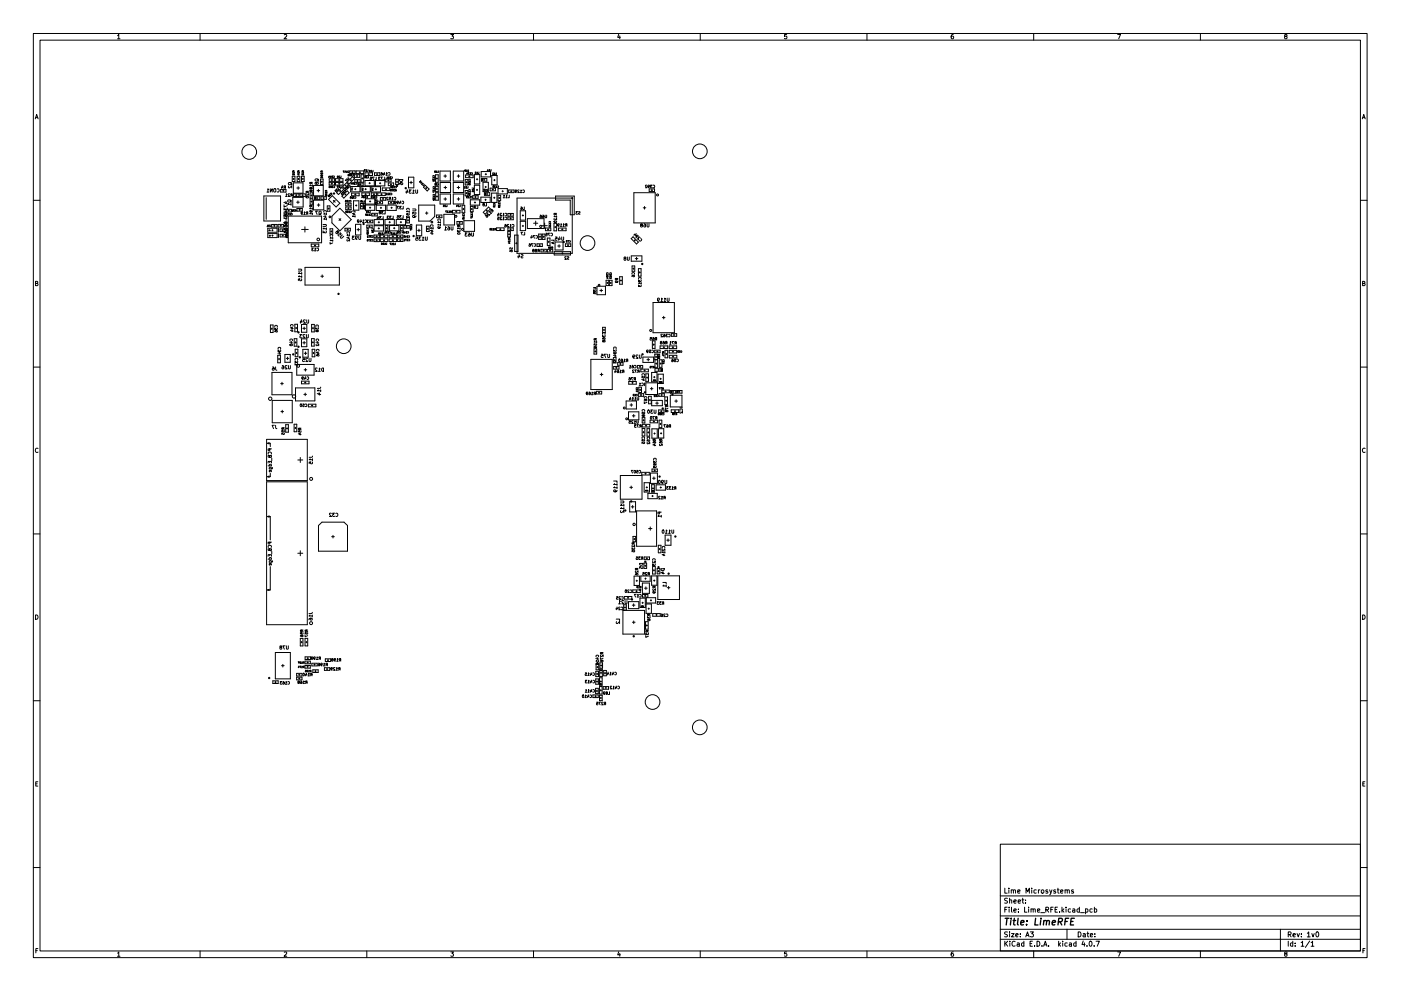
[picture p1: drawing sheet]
<svg xmlns="http://www.w3.org/2000/svg" width="420mm" height="297mm" viewBox="0 0 420 297" stroke-linecap="round" stroke-linejoin="round" font-family="sans-serif">
<g fill="none" stroke="#000" stroke-width=".3">
<path d="M10 10h400v277h-400zM12 12h396v273h-396zM35.2 10.7l.4-.4v1.3M35.2 11.6h.8M60 10v2M85.2 10.4l.5-.1 .3 .4-.8 .9h.8M110 10v2M135.2 10.3h.8l-.4 .5 .3 .1v.6h-.7M160 10v2M185.6 10.3l-.4 .9h.9M185.9 10.8v.8M210 10v2"/>
<path d="M235.9 10.3h-.6l-.1 .6h.7v.6h-.7M260 10v2M285.9 10.3l-.6 .3-.1 .8 .3 .2 .4-.1v-.6l-.4-.1-.3 .3M310 10v2M335.2 10.3h.9l-.6 1.3M360 10v2M385.5 10.9l-.3-.3 .3-.3 .4 .1v.4a.52 .52 0 0 0-.5 .2 .52 .52 0 0 0 0 .6l.5-.1 .1-.4-.3-.2M10.6 35.6l.4-1.3 .4 1.3M10.7 35.3h.6M408.6 35.6l.4-1.3 .4 1.3M408.7 35.3h.6M79.1 58.7h5v7.5h-5z"/>
<path d="M79.8 59.2v6.5M80.1 57.6h.5M80.6 56.9l-.3-.3v1M81.1 56.6v1l.5-1v1M82.1 56.7h.6l-.1 .8-.5-.1zM83.1 56.7a.44 .44 0 0 1 .6 .4 .44 .44 0 0 1-.6 .4M84.2 56.8h1.6v.8h-1.6zM84.5 55.9v.6M84.7 55.6l.2 .6h-.5M84.8 57.2h.4M85 57v.4M85.4 56.1l-.2 .4"/>
<path d="M85.6 56.1h-.4v-.3l.4-.1v.8M85.6 58.9h.5M86.1 58.3l-.2-.2v.8M86.6 55.8l-.1 .3 .3 .2 .7-.6v.6M86.9 58.1h-.3l-.2 .2 .5 .6h-.5M87.2 54.9l.4 .5M87.4 58.5l-.2 .4M87.6 58.5h-.4v-.4h.4v.8M87.6 52.8h.8v1.6h-.8zM87.8 51.7l.1 .3 .4-.3v.3M87.8 52.2l.1 .3 .4-.4v.4M87.8 59.2h3.1v2.9h-3.1z"/>
<path d="M87.8 53.6h.4M88 54.8h2.9v3.1h-2.9zM88 51.2l-.2 .3-.1-.3h.6M88 51.3l.3 .2M88 53.4v.4M88 58.1h1.6v.8h-1.6zM88.6 58.5h.4M88.8 58.3v.4M89 56.4h.8M89.1 52.8h.8v1.6h-.8zM89.2 52.3l.4-.1v.3M89.3 51.7l.1 .3 .3-.3v.3"/>
<path d="M89.3 53.6h.4M89.4 52.4h.3M89.4 56v.8M89.5 51.2l-.2 .3v-.3h.4M89.5 51.3l.2 .2M89.5 53.4v.4M90 58.1h1.6v.8h-1.6zM90.4 52.8h.8v1.6h-.8zM90.5 52.1v.4l.2-.2 .3 .1v-.3M90.6 58.5h.4M90.6 51.7l.1 .3 .3-.3v.3M90.6 53.6h.4"/>
<path d="M90.8 58.3v.4M90.8 51.2l-.2 .3-.1-.3h.5M90.8 51.3l.2 .2M90.8 53.4v.4M91.9 58.1l-.1 .3 .2 .2 .6-.5v.5M91.9 58.9h.5l.2 .2-.7 .2zM92.2 57.3v.4l-.3 .1-.1-.5h.8M92.2 57.5l.4 .3M93 57.8h.8v1.6h-.8zM93 59.6h.8v1.6h-.8zM93.1 55.4l-.2 .3h.8M93.2 58.6h.4"/>
<path d="M93.2 56.3l-.2-.1-.1 .4h.3l.2-.4 .3 .1-.2 .3-.3-.1M93.2 57.1l-.2-.1-.1 .3 .3 .1 .2-.4 .3 .1-.2 .3-.3-.1M93.3 54.7v.3l-.3 .1-.1-.4h.8M93.3 54.9l.4 .2M93.4 58.4v.4M93.7 55.4v.5M94 55.6h2.9v3.1h-2.9zM94.3 59h1.6v.8h-1.6zM94.6 59.5h.1M94.6 59.4h.1M94.6 59.2l.1 .1M94.6 59.1h.1"/>
<path d="M94.6 59.1l.1 .1M94.9 59.4h.4M94.9 54.8l-.2-.1-.2 .1 .1 .4h.2a.4 .4 0 0 1 .2-.5 .4 .4 0 0 1 .4 .1v.4l-.5-.2M95.1 57.1h.8M95.1 59.2v.4M95.2 53.8l.4 .5M95.5 56.7v.8M96.1 53.7h.8v1.6h-.8zM96.3 59h1.6v.8h-1.6zM96.3 54.5h.4M96.3 51.8l-.1 .2h.6M96.4 52.5l-.2-.1v.3l.3-.3 .3 .1-.1 .2-.3-.1"/>
<path d="M96.5 51.3v.2l-.3 .1v-.3h.6M96.5 51.4l.3 .2M96.5 54.3v.4M96.5 53l-.1 .3h.3v-.3l-.5 .3M96.8 51.8v.4M96.9 59.4h.4M97.1 59.2v.4M97.6 58.5l.1 .3 .4-.3v.3M97.7 57.6l-.2 .1h.6M97.8 57.1l-.2 .2-.1-.2h.6M97.8 57.2l.3 .2M98.1 58.1l-.5 .2v-.2h.2v.2"/>
<path d="M98.1 57.6v.2M98.5 59.8l2.3 2.3M98.6 59.8l1.1-1.1 2.2 2.2-1.1 1.1M98.6 52.9v.3M98.7 58.7l-.1-.2-.2 .2 .5 .2-.2 .1-.1-.2M98.7 55.7l.2 .5h-.2v-.2h.2M98.7 54.7h1.6v.8h-1.6zM98.7 52.7l.1 .4h-.3M98.7 53.6h1.6v.8h-1.6zM98.9 58.1l-.2 .2 .3 .1v.2l.3-.2M99 53.2h.3M99.2 55.7l.2 .5h-.2v-.2h.2"/>
<path d="M99.3 57.8l.3 .4-.5-.2M99.3 52.9l-.1-.2v.5M99.3 55.1h.4M99.3 54h.4M99.5 54.9v.4M99.5 53.8v.4M99.8 52.7h-.3l.2 .2-.2 .3h.3M99.9 55.7h-.3l.2 .2-.2 .3h.3M100 52.8l.3 .2-.3 .2M100.1 55.8l.3 .2-.3 .2M100.5 57l.4 .4zM100.6 53.6h2.3v.8h-2.3z"/>
<path d="M100.6 54.7h2.3v.8h-2.3zM101 56.6l-.2 .2h.2v.3l.3-.2M101.1 55.9h.3v-.2h-.3l.3 .4M101.2 56.3l.4 .4-.2 .2M101.2 53v.2l.2-.1-.2-.3h.2l-.1 .2M101.5 54h.4M101.5 55.1h.4M101.7 53.8v.4M101.7 54.9v.4M101.9 57.1l.3 .3M101.9 52.8l-.3 .1 .3 .3h-.3M101.9 55.7l-.3 .1 .3 .3h-.3"/>
<path d="M102.2 57.1l-.3 .3M102.3 52.7v.5h-.3M102.3 55.6v.5h-.3M102.5 58h-.2l.4 .4M102.5 56.2l.6 .5-1.6 1.6-.6-.6zM102.8 57.6l-.3 .2 .5 .2M102.8 58.3l-.2 .2M103.1 57.2l-.2 .3h.2l.1 .3 .2-.2M103.2 51.2h-.3l.2 .5M103.4 51.4v.3M103.5 58.2l.3 .2M103.5 55.5l.3 .3"/>
<path d="M103.5 57.2l.1 .3M103.6 51.2l.1 .4h-.3M103.6 57.1h-.3l.1-.2 .4 .4M103.7 56.4l-.2 .3 .5 .2M103.8 58.2l-.3 .2M103.8 55.5l-.3 .3M103.8 53.8l-.2 .3 .5 .2M103.9 51.7h.3M103.9 56.3l.4 .1-.1 .2-.2-.2 .3-.1M103.9 54.8l.6 .5-1.1 1.2-.6-.6zM104.1 54.6l1.6-1.6 .6 .5-1.6 1.6zM104.1 53.5l-.1 .3h.5l-.2 .3"/>
<path d="M104.1 57.2l.6 .6-1.6 1.6-.6-.6zM104.2 51.4l-.2-.2v.5M104.4 51.3l.3 .1-.3 .3M104.4 53.2l.3 .4-.1 .2M104.4 52.2h.2v.3h-.2v.2h.2M104.4 55.7l-.2 .3h.2l.1 .3 .2-.2M104.6 55.7l.3-.1-.1 .4M104.8 52.5h.3v-.2h-.3l.3 .4M104.9 51.2h1.6v.8h-1.6zM105.1 58.9l.2 .5h-.3l.1-.2h.2M105.1 53.9l.3 .3M105.2 55.9h2.8v1.6h-2.8z"/>
<path d="M105.3 54.9v.3M105.4 53.9l-.3 .3M105.4 54.7l.1 .4h-.3M105.4 57.9h2.3v.8h-2.3zM105.5 56.3l.3 .2M105.5 56.5v.2l.3-.1M105.5 56.8v.2l.3-.1M105.5 51.6h.4M105.6 52.3l-.3 .1 .3 .3h-.3M105.7 51.4v.4M105.8 54.7h.2v.3h-.2v.2h.2M105.8 59l-.3 .1 .3 .3h-.3"/>
<path d="M105.8 52.3l.3 .2-.3 .2M106.3 58.9h-.3l.1 .2-.1 .3h.3M106.3 52.4h1.6v.8h-1.6zM106.4 56.7h.4M106.4 58.3h.4M106.4 53.9h1.6v.8h-1.6zM106.4 59l.3 .2-.3 .2M106.5 54.8l-.3 .1 .3 .3h-.3M106.6 56.5v.4M106.6 58.1v.4M106.7 54.8l.3 .2-.3 .2M106.8 51.2h2.3v.8h-2.3z"/>
<path d="M106.9 52.8h.4M107 54.3h.4M107.1 52.6v.4M107.2 54.1v.4M107.3 54.9h1.6v.8h-1.6zM107.6 55.2h.1M107.6 55.1h.1M107.6 55.3v.2M107.7 51.6h.4M107.9 55.3h.4M107.9 51.4v.4M108.1 55.1v.4"/>
<path d="M108.2 55.9h2.8v1.6h-2.8zM108.3 52.4h.8v2.2h-.8zM108.5 53.5h.4M108.5 57.8h2.3v.8h-2.3zM108.6 59v.3M108.6 56.4l.3 .1M108.6 56.6v.2l.3-.1M108.7 58.8l.1 .3h-.3M108.7 53.3v.4M108.8 56.9l.1 .2v-.2l-.3 .1M109.3 58.8l-.3 .1 .3 .4h-.3M109.4 52.8l.2 .5h-.2v-.2h.2"/>
<path d="M109.4 56.7h.4M109.4 58.2h.4M109.4 51.8h2.3v.8h-2.3zM109.5 54.1h2.8v1.6h-2.8zM109.5 50.8h-.3l.2 .2-.1 .3h.2M109.6 59.6h2.8v1.6h-2.8zM109.6 56.5v.4M109.6 58v.4M109.8 58.8h-.3l.1 .2-.1 .2h.3M109.9 58.8l.3 .2-.3 .2M110 50.9l-.3 .1 .3 .3h-.3M110.1 52.9l-.3 .1 .3 .3h-.3"/>
<path d="M110.4 52.2h.4M110.4 50.8v.5h-.3M110.5 52.8v.5h-.3M110.6 52v.4M110.7 54.9h.4M110.8 51.1h.2l-.1 .4zM110.9 54.7v.4M111 53.1h.4v.4l-.3-.1-.1 .4h.4M111.3 55.9h2.8v1.6h-2.8zM111.3 57.8h1.6v.8h-1.6zM111.5 51.1l-.3 .1 .3 .3h-.3M111.6 57l.2-.1v.2"/>
<path d="M111.6 56.4l.3 .1M111.6 56.6v.2l.3-.1M111.6 58.8h-.3l.2 .2-.2 .2h.3M111.7 57h.2M111.9 51v.5h-.3M111.9 58.2h.4M112.1 58.8l-.3 .1 .3 .4h-.3M112.1 58v.4M112.2 53.1h-.5l.4 .8M112.3 51.8h1.6v.8h-1.6zM112.5 56.7h.4M112.6 58.8h-.3l.1 .2-.1 .2h.3"/>
<path d="M112.6 59.9l.2-.3 .2 .3M112.6 54.1h2.8v1.6h-2.8zM112.7 56.5v.4M112.7 58.8l.3 .2-.3 .2M112.8 53.1v.8h-.4M112.9 52.2h.4M113.1 52v.4M113.3 57.8h2.2v.8h-2.2zM113.8 54.9h.4M114 54.7v.4M114 53.1h-.5l.3 .3-.2 .1v.3h.4M114.1 59.2h1.6v.8h-1.6z"/>
<path d="M114.2 58.2h.4M114.3 51.7l.3 .2 .1 .5h-.5l.1-.3 .4 .1M114.4 58v.4M114.6 56.3h2.3v.8h-2.3zM114.7 59.6h.4M114.8 53.1h-.5l.3 .8M114.9 59.4v.4M115 52v.5M115.2 51.7l.2 .6h-.5M115.4 53.1v.8h-.4M115.6 56.7h.4M115.7 53.7h1.6v.8h-1.6z"/>
<path d="M115.7 52.5h.5M115.8 56.5v.4M116 53.5h.2M116.1 57.9l-.3 .1 .3 .4h-.3M116.2 52l-.2-.3v.8M116.2 53.1l-.1-.1v.5M116.3 54.1h.4M116.4 59.2l-.3-.1-.2 .3 .5 .5h-.5M116.4 54.8h1.6v.8h-1.6zM116.5 53.9v.4M116.5 51.8a.35 .35 0 0 1 .5 .3 .35 .35 0 0 1-.5 .3M116.6 57.9l-.3 .1 .3 .4h-.3"/>
<path d="M116.7 53l-.3 .1 .3 .4h-.3M116.7 59.1h.4l.1 .4h-.4l-.1 .4h.5M117 55.2h.4M117.1 57.9h-.3l.1 .2-.1 .2h.3M117.2 56.8l.2 .2-.1 .3zM117.2 53h-.3l.2 .2-.2 .2h.3M117.2 55.9l.2 .1-.1 .3zM117.2 57.9l.3 .2-.3 .2M117.2 55v.4M117.4 53l.3 .2-.3 .2M117.5 59.9h.4M117.9 56.8h-.3l.2 .5"/>
<path d="M117.9 59.4l-.2-.3v.8M117.9 55.9l-.3 .1 .3 .3h-.3M118.2 59.2a.35 .35 0 0 1 .5 .3 .35 .35 0 0 1-.5 .4M118.4 56.8h-.3l.1 .2-.1 .2h.3M118.4 55.8h-.3l.2 .2-.2 .3h.3M118.6 55.9l.3 .2-.3 .2M118.7 53.7h.8v1.6h-.8zM118.7 57.1l-.2 .2M118.8 57.1l-.2-.3h.2v.5M118.9 54.5h.4M119.1 54.3v.4M119.8 53.8h1a.51 .51 0 0 1-.5 .6 .51 .51 0 0 1-.5-.6z"/>
<path d="M120.4 54.8l-.2 .4 .5 .1 .1-.3-.2-.2h-.6l-.2 .4M121.9 57.3v.6M122.1 56.9l.2 .7h-.6M122.5 53.1h1.6v3.2h-1.6zM122.9 54.7h.8M123.3 54.3v.8M123.3 56.9h-.6l.3 .4-.2 .1v.4h.5M123.7 57.9h.5M124.2 57.2l-.2-.3v1M124.7 56.9v.8l.2 .2 .3-.2v-.8M126.3 54.4l-.2-.2v.2l-.3 .1 .2 .2M126.4 54.7l-.3 .2"/>
<path d="M126.4 55.2l.2 .2M126.6 54.6l-.2 .3-.2-.2M126.9 55.1v-.2l-.4 .4M127.1 55.2l.1 .3h-.4M127.6 55.5l1.1 1.2-.6 .5-1.1-1.1zM127.7 56.2l.3 .3M128 56.2l-.3 .3M129.8 53.6v.3l.2-.2 .3 .1v-.2M129.8 52.9l.2-.3 .3 .3M129.8 59.2v.3l.2-.2 .3 .2v-.3M129.8 56.9v.3l.2-.2 .3 .1v-.2M129.8 57.3v.4l.5-.3"/>
<path d="M129.9 58.6l.2-.3 .2 .3M129.9 56.2l.2-.3 .2 .3M129.9 53.1l-.1 .1h.5M130 58.8l-.2 .1h.5M130 56.4l-.2 .1h.5M130.3 54.1v.2h-.3v-.2h-.2v.2M130.3 53.1v.3M130.3 51.4l.3 .1v-.3l-.3 .1 .3 .4M130.3 59.8l-.4 .2v-.3l.2 .1v.2M130.3 56.4v.3M130.3 58.8v.2M130.6 52.4h.8v2.2h-.8z"/>
<path d="M130.6 55.8h.8v1.6h-.8zM130.7 57.8h.8v2.2h-.8zM130.7 55l-.3 .1 .3 .4h-.3M130.8 51.7h.3M130.8 53.5h.4M130.8 56.6h.4M130.9 58.9h.4M131 53.3v.4M131 56.4v.4M131.1 58.7v.4M131.1 51.3l-.1-.1v.5M131.2 55l-.3 .1 .3 .4h-.3"/>
<path d="M131.5 51.2v.5h-.3M131.5 55v.5h-.2M131.9 51.3h3.2v3h-3.2zM132 58.2h3.1v2.9h-3.1zM132 54.7h3.1v3h-3.1zM133.1 52.8h.8M133.1 59.7h.8M133.2 56.2h.8M133.5 52.4v.8M133.5 59.3v.8M133.6 55.8v.8M135.9 54.7h3.1v3h-3.1z"/>
<path d="M135.9 51.3h3.2v3h-3.2zM135.9 58.2h3.2v2.9h-3.2zM137.1 56.2h.8M137.1 52.8h.8M137.1 59.6h.8M137.5 55.8v.8M137.5 52.4v.8M137.5 59.2v.8M139.2 56.4h.3M139.5 51.1v.3l.2-.2-.3-.3h.3l-.1 .2M139.5 57.1h.8v1.6h-.8zM139.5 53.8h.8v1.6h-.8z"/>
<path d="M139.5 56l-.1-.1v.5M139.6 52.5h2.3v.8h-2.3zM139.7 57.9h.4M139.7 54.6h.4M139.9 51.4h.3M139.9 57.7v.4M139.9 54.4v.4M140 55.9l-.3 .1 .3 .4h-.3M140 51.9v.3M140.1 51.7l.1 .4h-.3M140.2 51l-.2-.1v.5M140.2 58.8h-.3l.2 .2-.2 .3h.3"/>
<path d="M140.4 55.9v.5h-.3M140.5 50.9v.5h-.2M140.5 57.8v.3l.2-.2 .3 .1v-.2M140.5 54.7v.3l.2-.2 .3 .1v-.2M140.6 52.9h.4M140.6 57.1l.2-.3 .2 .3M140.6 54l.2-.3 .2 .3M140.7 58.8h-.3l.1 .2-.1 .3h.3M140.7 57.3l-.2 .1h.6M140.7 54.2l-.2 .1h.6M140.7 51.7h-.3l.2 .2-.1 .3h.2M140.8 52.7v.4"/>
<path d="M140.8 58.3h-.2v.2l.5-.2-.1 .2-.2-.1M140.8 55.2v.2h.2v-.2l-.5 .2M140.9 59.3h.2M140.9 52.2h.3M141 59.9h2.8v1.6h-2.8zM141.1 54.2v.3M141.1 57.3v.3M141.1 59l-.1-.2v.5M141.2 51.9l-.1-.2v.5M141.3 58.9l.3 .2-.3 .2M141.4 51.8l.3 .2-.3 .2M141.5 56.4h.6v.2"/>
<path d="M141.7 56.7l-.2 .2h.6M141.8 58.7h1.6v.8h-1.6zM141.8 57.2v.3h.2v-.3l-.5 .3M142.1 56.7v.3M142.3 55.5h1.6v2.8h-1.6zM142.3 52.3h1.6v2.8h-1.6zM142.4 59.1h.4M142.5 51.5h.3v.3h-.3v.2h.3M142.6 58.9v.4M142.9 56.9h.4M142.9 53.7h.4M143 52h.3"/>
<path d="M143.1 56.7v.4M143.1 53.5v.4M143.3 51.7l-.2-.2v.5M143.6 51.5v.5h-.2M144.2 59.1h2.8v1.6h-2.8zM144.3 51.4h2.8v1.6h-2.8zM144.4 53.5h1.6v.8h-1.6zM144.6 53.8h.1M144.6 54.1h.1M144.6 53.8v.1M144.9 54.6h1.6v2.8h-1.6zM145 53.9h.4"/>
<path d="M145.2 53.7v.4M145.3 57.8h1.6v.8h-1.6zM145.4 56.7h-.3l.2 .2-.2 .2h.3M145.4 59.9h.4M145.5 56h.4M145.5 52.2h.4M145.5 58h.1M145.5 58.1v.1M145.5 58.3l.1 .1M145.6 57.2h.3M145.6 59.7v.4M145.7 55.8v.4"/>
<path d="M145.7 52v.4M145.9 56.8l-.2-.1v.5M145.9 58.2h.4M146.1 58v.4M146.2 51v.3M146.2 56.7v.5h-.2M146.3 50.8l.1 .3h-.3M146.6 51.3h.3M146.9 50.9l-.1-.1v.5M147 56.4h1.6v.8h-1.6zM147.3 50.8v.5h-.3M147.4 57.9h1.6v2.8h-1.6z"/>
<path d="M147.5 52.6h1.6v2.8h-1.6zM147.6 56.8h.4M147.8 56.6v.4M147.9 55.7l.2 .2-.1 .3zM148 51.8l-.3 .1 .3 .4h-.3M148 59.3h.4M148.1 54h.4M148.2 52.3h.3M148.2 59.1v.4M148.3 53.8v.4M148.5 51.9l-.1-.1v.5M148.6 55.7h-.3l.1 .2-.1 .2h.3"/>
<path d="M148.8 56.2h.2M148.9 51.8v.5h-.3M149 55.8l-.1-.1v.5M149.2 55.7l.3 .2-.3 .2M149.3 58.5h.8v1.6h-.8zM149.4 56.5h2.8v1.6h-2.8zM149.5 59.3h.4M149.7 59.1v.4M150.6 57.3h.4M150.8 57.1v.4M150.9 59.3h.4M151.3 58.7l-.2-.2v.8"/>
<path d="M151.7 59.3h.4M152.1 58.7l-.2-.2v.8M152.5 56.9h1.6v.8h-1.6zM152.7 58.5v.8h-.4M153.1 57.3h.4M153.3 57.1v.4M154.5 57.3l.4 .1v-.4l-.4 .1v.4l.4 .2M155.7 57l-.3-.1-.2 .3 .5 .5h-.5M156 57.7h.5M156.5 57.2l-.3-.3v.8M156.8 57a.35 .35 0 0 1 .5 .3 .35 .35 0 0 1-.5 .4M166.6 58.8h5.6v5.6h-1.2v-4.4h-4.4z"/>
<path d="M171.6 59.2v16.7h-16.5v-16.5h16.7M190.1 57.8h6.4v9h-6.4zM194 55.6l-.3-.1-.1 .2 .5 .6h-.5M194.3 55.8l.4 .1v-.3h-.4l.1 .5 .3 .2M194.7 56.6h1.6v.8h-1.6zM195.3 57h.4M195.5 56.8v.4M195.6 55.5h-.5l.3 .3-.3 .1v.3h.5M195.8 55.6a.35 .35 0 0 1 .5 .3 .35 .35 0 0 1-.5 .3M10 60h2M80.1 67.9h.2M80.3 68.4h2.8v1.2h-2.8z"/>
<path d="M80.3 70h2.8v1.2h-2.8zM80.3 67.6l-.1-.2v.5M80.8 68.9l-.1 .2M80.8 70.6v.1M80.8 67.4h-.3l.2 .2-.1 .3h.2M80.9 68.9l.1 .2zM80.9 70.6l.1 .1zM81 67.5l.3 .2-.3 .2M81.5 67.3h1.6v.8h-1.6zM81.5 69h.4M81.5 70.6h.4M81.7 68.8v.4"/>
<path d="M81.7 70.4v.4M82.1 67.7h.4M82.3 67.5v.4M83.4 67.3h1.6v.8h-1.6zM83.5 68.4v1.2M83.5 70v1.2M84 68.6h1.6v.8h-1.6zM84 70.2h1.6v.8h-1.6zM84 67.7h.4M84.2 67.5v.4M84.6 69h.4M84.6 70.6h.4"/>
<path d="M84.8 68.8v.4M84.8 70.4v.4M85.1 60.7l.7-.2v.6M85.1 63.6l.7-.3v.7M85.2 61.4v.7l1-.5M85.2 62.3v.7l.4-.4 .1 .3h.4v-.6M85.2 63.9h.8v1.6h-.8zM85.2 66.6h.1a.48 .48 0 0 1 .5-.2 .48 .48 0 0 1 .3 .5v.1a.48 .48 0 0 1-.6 .1 .48 .48 0 0 1-.3-.5zM85.2 68.5h.1a.48 .48 0 0 1 .5-.2 .48 .48 0 0 1 .3 .5v.1a.48 .48 0 0 1-.6 .1 .48 .48 0 0 1-.3-.5zM85.3 67.5a.48 .48 0 0 1 .5-.1 .48 .48 0 0 1 .3 .5 .48 .48 0 0 1-.6 .2 .48 .48 0 0 1-.3-.5zM85.4 64.7h.4M85.5 69.3l-.3 .3h1"/>
<path d="M85.5 63.8h.7M85.5 61h.7M85.5 67.2l.4-.1v.3M85.6 64.5v.4M85.7 67.6l-.2 .1h.5M85.7 67.3h.3M85.7 69.3v.4l.6-.2M85.8 64.3l-.2 .5h.5l.1-.3-.2-.2h-.6l-.2 .5M85.8 62.7h1.6v.8h-1.6zM85.8 65.3v.8M85.8 66.6l-.2 .3-.1-.3h.5M85.8 66.7l.2 .2"/>
<path d="M85.9 70.5l-.2 .1h.6M85.9 68.9l-.2 .1h.6M86 70l-.2 .3-.1-.3h.6M86 68.4l-.2 .3-.1-.3h.6M86 70.1l.3 .2M86 68.5l.3 .2M86 71v.2h.2v-.2l-.5 .2M86 67.6v.3M86.2 69.3v.6M86.3 68.9v.3M86.3 70.5v.3M86.4 63.1h.4"/>
<path d="M86.4 64.8h10v8h-10zM86.6 61l-.3 .2h1M86.6 62.9v.4M86.7 63.9h-.3l.2 .5M87 60.1l.4 .5M87.2 64l-.3 .1 .3 .3h-.3M87.3 61v.5M87.3 64l.4 .2-.4 .2M87.5 63.1l.3 .1v-.3l-.3 .1 .3 .4M88.3 62.9h-.3l.2 .2-.2 .2h.3M88.7 63.1l-.2 .3M88.8 63.1l-.3-.2h.3v.5"/>
<path d="M89 60.6h.8M89.1 62.5h1.6v.8h-1.6zM89.4 60.2v.8M89.7 62.9h.4M89.9 62.7v.4M90.3 63.8l.4 .1v-.3h-.4l.1 .5 .3 .2M90.4 68.8h2M91.1 64.3h.4M91.4 68v1.6M91.5 63.7l-.2-.2v.8M92.1 63.9l-.3 .4M92.3 63.9h-.4v-.3l.4-.1v.8"/>
<path d="M93.1 62.3l-.2 .3h.8M93.1 63.9l-.2 .2h.8M93.2 60.4h.4M93.3 61.6v.3l-.3 .1-.1-.4h.8M93.3 61.8l.4 .2M93.3 73.2h2.3v.8h-2.3zM93.4 60.2v.4M93.7 63.2l-.2 .3h-.5v-.4l.3 .1-.1 .3M93.7 62.3v.5M93.7 63.9v.4M94 60h3.1v2.9h-3.1zM94 74.4h-.5l.3 .3-.2 .1v.3h.4"/>
<path d="M94.3 73.6h.4M94.3 75.2h.4M94.5 73.4v.4M94.7 74.6l-.2-.2v.8M95 74.5a.35 .35 0 0 1 .5 .3 .35 .35 0 0 1-.5 .3M95.1 61.5h.8M95.3 63.3h-.6l.4 1M95.5 61.1v.8M96.1 64l-.5 .4M96.9 67.3h.8l.2 .2-.2 .4h-.8M96.9 69.2v.6l.4-.3 .1 .3h.4v-.6M97 64.9l.6-.2v.5"/>
<path d="M97.2 68.3l-.3 .3h1M97.2 63.6a.35 .35 0 0 1 .3-.5 .35 .35 0 0 1 .3 .5M97.3 63.9l-.2 .3h.8M97.3 65.5l-.2 .2h.8M97.4 65.1h.5M97.9 68.3v.6M97.9 63.9v.5M97.9 65.5v.4M98.1 61.7h.8v1.6h-.8zM98.3 62.5h.4M98.5 62.3v.4M99 68.6h.8v1.6h-.8z"/>
<path d="M99 72.6v.5l.8-.3M99.1 70.8a.35 .35 0 0 1 .3-.5 .35 .35 0 0 1 .3 .5M99.2 69.4h.4M99.2 71.1l-.2 .3h.8M99.2 71.9l-.2 .2h.8M99.4 69.2v.4M99.8 71.1v.5M99.8 71.9v.4M100 60.1l.5 .5M100.5 60.1l-.5 .5M101.1 69.5l-.4 .2 .3 .3a.41 .41 0 0 0 .3-.3 .41 .41 0 0 0-.2-.4l.2-.2 .3 .2v.3h-.3M101.7 65.5l.5 .6"/>
<path d="M101.9 62.4l3.4 3.4-3.4 3.4-2.4-2.4v-2zM102 69.7l.3 .4-.3 .3-.3-.3-.3 .3 .3 .3M102.2 65.5l-.5 .6M102.7 70.4l-.6 .6v.2l.4 .2 .6-.6M103.5 68.4h1.6v.8h-1.6zM103.6 60h.2v.3h-.2v.2h.2M103.7 60.9h1.6v.8h-1.6zM103.7 62h1.6v.8h-1.6zM103.7 63.3h.2l-.1 .4zM104 71.2l.6-.2v.5M104.1 60h.2v.3h-.2v.2h.2M104.1 68.8h.4"/>
<path d="M104.1 70a.35 .35 0 0 1 .3-.5 .35 .35 0 0 1 .4 .5M104.1 71.8l-.1 .3 .3 .2 .5-.5v.5M104.2 63.3l.2 .1-.1 .3zM104.3 70.3l-.3 .2h.8M104.3 68.6v.4M104.3 61.3h.4M104.3 62.4h.4M104.3 71.4h.5M104.5 61.1v.4M104.5 62.2v.4M104.5 60.5h.3M104.6 63.2h.3v.3h-.2l-.1 .2h.3"/>
<path d="M104.8 60.2l-.1-.2v.5M104.8 70.3v.4M105 60.1l.3 .2-.3 .2M105.1 63.3l.3 .2-.3 .2M105.6 64.1l.6-.2v.5M105.7 63.3h.8v.3M105.9 64.6l-.2 .3h.8M105.9 64.2h.6M106 60.2h1.6v2.8h-1.6zM106.3 70.8h-.7l.4 .4h-.3v.5h.6M106.5 64.6v.5M106.6 71.2l.5 .1v-.4l-.3-.1-.2 .2v.5l.5 .3"/>
<path d="M106.6 67.2v3.2M106.6 61.6h.4M106.7 67.2h1.5v3.2h-1.5M106.8 61.4v.4M107 68.8h.8M107.2 66.2l.4 .1v-.3h-.4v.5l.4 .2M107.4 68.4v.8M107.6 70.8v.8l.2 .2 .4-.2v-.8M108 66.1v.6M108.1 61h.8v1.6h-.8zM108.2 65.8l.2 .6h-.5M108.2 60.2l.2 .1-.1 .3z"/>
<path d="M108.3 61.8h.4M108.5 61.6v.4M108.7 60.3v.3M108.7 66.7h.5M108.8 60.1l.1 .4h-.3M108.9 62.5l.4-.1v.3M109 61.2l.2-.3 .2 .3M109.1 61.4l-.1 .2h.5M109.1 62.6h.4M109.2 66.1l-.3-.2v.8M109.3 60.1v.5h-.3M109.4 61.9v.3l-.2-.1v-.2h-.2v.3"/>
<path d="M109.5 61.4v.3M109.5 66a.35 .35 0 0 1 .5 .3 .35 .35 0 0 1-.5 .3M109.6 61.4h2.8v1.6h-2.8zM109.8 64.3v.3l.1-.2-.2-.3h.2l-.1 .2M109.9 63.5h.2l.1-.2h-.3l.2 .4M110 69.1l.3-.1v.3M110 67.5h1.6v.8h-1.6zM110 68.8l.2-.3 .3 .3M110.1 64.6h.3M110.2 69.2h.3M110.2 71.8l.2 .2-.1 .3zM110.2 66h1.6v.8h-1.6z"/>
<path d="M110.2 70l-.2-.1v.2l.5-.1-.1 .2-.2-.1M110.4 64.2l-.1-.1v.5M110.4 70.7l-.2 .1 .3 .3h-.3M110.5 69.5l-.4 .2-.1-.2h.3l-.1 .2M110.6 64.6h.3M110.6 67.9h.4M110.7 63.2h-.3l.1 .2-.1 .3h.3M110.8 62.2h.4M110.8 60.4h.4M110.8 66.4h.4M110.8 67.7v.4M110.9 71.8h-.3l.2 .5"/>
<path d="M110.9 64.2l-.1-.1v.5M110.9 70.6h-.3l.2 .5M111 62v.4M111 60.2v.4M111 66.2v.4M111 63.2v.5h-.2M111.1 64.1l.3 .2-.3 .2M111.4 71.8h-.3l.1 .2-.1 .2h.3M111.4 70.6h-.3l.2 .2-.2 .3h.3M111.5 68.6h.5v.2M111.5 68.9v.3l.2-.1 .3 .1v-.3M111.5 71.8l.3 .2-.3 .2"/>
<path d="M111.5 63.9h1.6v.8h-1.6zM111.6 70.7l.3 .2-.3 .2M111.8 69.4l-.1 .3h.3l-.1-.3-.4 .3M112.1 64.3h.4M112.2 70.4h1.6v.8h-1.6zM112.2 71.6h1.6v.8h-1.6zM112.2 67.7h2.8v1.6h-2.8zM112.2 65.8h2.8v1.6h-2.8zM112.3 64.1v.4M112.5 61v.3l.2-.2 .3 .2v-.3M112.7 60.1l-.2 .1h.6M112.8 70.8h.4"/>
<path d="M112.8 72h.4M112.8 61.5h2.8v1.6h-2.8zM113 70.6v.4M113 71.8v.4M113 60.5v.3h-.2v-.3l-.3 .1v.2M113.1 60.1v.2M113.1 60.3h1.6v.8h-1.6zM113.2 65.1v.6M113.4 64.8l.1 .6h-.4M113.4 68.5h.4M113.4 66.6h.4M113.6 68.3v.4"/>
<path d="M113.6 66.4v.4M113.6 70v.2l.2-.1-.2-.3h.2l-.1 .2M113.7 60.7h.4M113.8 63.7l-.1 .1 .1 .3 .3-.3-.4-.2 .1-.2h.3l-.1 .3M113.9 60.5v.4M114 70.2h.3M114 62.3h.4M114 71.6h2.3v.8h-2.3zM114.1 70.4h2.2v.8h-2.2zM114.2 62.1v.4M114.3 69.9l-.1-.2v.5M114.3 64.9h-.4l.2 .3-.2 .1v.3h.4"/>
<path d="M114.4 72.8l.2 .4h-.2v-.2l.2 .1M114.5 70.2h.3M114.8 69.9l-.2-.2v.5M114.8 73.3h.3M114.9 64.9v.8h-.4M114.9 63.3h-.4l.2 .3-.2 .1v.4h.4M115 72h.4M115 70.8h.4M115.1 72.9l-.1-.1v.5M115.2 69.7v.5h-.3M115.2 71.8v.4M115.2 70.6v.4"/>
<path d="M115.3 73.3h.3M115.4 69.9h.2M115.5 65.8h2.8v1.6h-2.8zM115.5 63.3v.8h-.4M115.5 67.6h.8v1.6h-.8zM115.6 72.9l-.2-.1v.5M115.6 69.5l-.1-.1v.5M115.7 68.4h.4M115.9 69.4h.2v.2h-.2v.2h.2M115.9 68.2v.4M116 72.8v.5h-.3M116 61.5h2.8v1.6h-2.8z"/>
<path d="M116.3 69.9h.3M116.5 60.3h1.6v.8h-1.6zM116.6 64.8h-.5l.3 .3-.3 .1v.3h.5M116.6 69.5l-.2-.1v.5M116.7 66.6h.4M116.7 70.4h2.2v.8h-2.2zM116.7 71.6h2.2v.8h-2.2zM116.8 69.4l.3 .2-.3 .2M116.8 67.6h2.8v1.6h-2.8zM116.9 66.4v.4M117.1 60.7h.4M117.2 62.3h.4"/>
<path d="M117.3 72.8h-.4l.2 .5M117.3 69.7h.2v.3h-.2v.2h.2M117.3 60.5v.4M117.3 64.8h-.4l.2 .3-.2 .1v.3h.4M117.4 73.3h.3M117.4 62.1v.4M117.6 70.8h.4M117.6 72h.4M117.7 73l-.1-.2v.5M117.7 70.2h.3M117.8 70.6v.4M117.8 71.8v.4"/>
<path d="M117.9 73.3h.3M117.9 64.8v.8h-.4M118 69.9l-.1-.2v.5M118 68.4h.4M118.2 73l-.2-.2v.5M118.2 70.2h.3M118.2 68.2v.4M118.3 60.6l.4 .1v-.3h-.4v.5l.4 .2M118.5 69.9l-.2-.2v.5M118.6 72.8v.5h-.3M118.8 65.8h2.8v1.6h-2.8zM118.9 69.7v.5h-.3"/>
<path d="M119 60.6l.4 .1 .1-.3h-.5l.1 .5 .3 .2M119.1 64.6h.4v.4h-.3l-.1 .4h.4M119.2 70.4h1.6v.8h-1.6zM119.3 71.6h1.6v.8h-1.6zM119.4 69.4l-.3 .1 .3 .4h-.3M119.6 61.8h-.5l.3 .8M119.8 70.8h.4M119.9 72h.4M119.9 69.4h-.3l.1 .2-.1 .2h.3M119.9 60.5v.6M120 66.6h.4M120 70.6v.4"/>
<path d="M120.1 71.8v.4M120.1 67.6h.8v1.6h-.8zM120.1 60.2l.2 .6h-.5M120.2 66.4v.4M120.2 69.4v.5h-.2M120.3 68.4h.4M120.3 64.6h-.4l.2 .3-.2 .1v.4h.4M120.4 61.8h-.5l.2 .3-.2 .1v.4h.5M120.5 68.2v.4M120.6 60.4a.35 .35 0 0 1 .5 .3 .35 .35 0 0 1-.5 .3M120.9 69.6v.3l.2-.2-.2-.3h.2l-.1 .2M120.9 64.6v.8h-.4"/>
<path d="M120.9 61.8v.8h-.3M121.1 70.6h.3v.3h-.2l-.1 .2h.3M121.1 67.6h1.6v.8h-1.6zM121.2 72.2h.2M121.3 69.6v.3M121.4 71.8l-.1-.1v.5M121.4 69.4l.2 .3h-.3M121.6 70.8v.3M121.7 68h.4M121.7 70.6l.2 .4h-.3M121.8 69.9h.2M121.9 67.8v.4"/>
<path d="M121.9 71.7h-.3l.2 .5M122 64.9l.4-.1 .3 .2-.5 .2zM122 65.2h.8v1.6h-.8zM122 62.9a.35 .35 0 0 1 .3-.5 .35 .35 0 0 1 .4 .5M122 69.5l-.1-.1v.5M122.1 71.1h.2M122.2 63.2l-.3 .3h.8M122.2 66h.4M122.2 69.4l.3 .2-.3 .2M122.3 70.8l-.1-.2v.5M122.4 65.8v.4M122.4 71.7h-.3l.2 .2-.2 .2h.3"/>
<path d="M122.5 70.7l.3 .2-.3 .2M122.6 71.7l.3 .2-.3 .2M122.7 64v.4h-.4v-.4h-.4v.4M122.7 63.2v.5M123 67.9l.4-.1v.3M123.1 68.7v.3l.4-.2M123.1 67.6l.2-.3 .2 .3M123.2 68h.3M123.5 68.3l-.4 .2v-.2h.2v.2M123.7 62.6h.8l.2 .2-.2 .4h-.8M124.6 63.6v.6l-.4-.1v-.5l-.5 .1v.5M124.7 71h.5v.5h-.4l-.1 .4h.5"/>
<path d="M124.7 64.7l-.2 .4-.6 .1-.2-.2 .1-.4 .5 .1-.1 .5M125.2 69.1h.8M125.6 61.5h4.8v3.4l-1.4 1.4h-3.4zM125.6 68.7v.8M126.2 71h-.6l.3 .4-.2 .1v.4h.5M126.4 67.5h-1.5v3.2h1.5M126.5 67.5v3.2M126.6 72h.5M127.1 71.3l-.2-.3v1M127.6 71v.8l.2 .2 .3-.2v-.8M127.6 63.9h.8M127.9 67.8h.8v1.6h-.8z"/>
<path d="M128 63.5v.8M128.1 68.6h.4M128.3 68.4v.4M129 69.1l.6-.2v.5M129 69.9l.6-.2v.5M129.2 67.9a.35 .35 0 0 1 .3-.5 .35 .35 0 0 1 .3 .5M129.3 68.2l-.2 .2h.8M129.4 69.3h.5M129.4 70.1h.5M129.9 68.2v.4M130.9 64.4h1.6v.8h-1.6zM131.4 66.1a.35 .35 0 0 1 .3-.5 .35 .35 0 0 1 .3 .5"/>
<path d="M131.5 66.4l-.2 .3h.8M131.5 67.2l-.2 .2h.8M131.5 64.8h.4M131.7 64.6v.4M132.1 68l-.2 .4h-.5v-.4h.3l-.1 .4M132.1 66.4v.5M132.1 67.2v.4M133 61.4h.2v.3h-.2v.2h.2M133.1 64.2h3.2v3.2h-3.2zM133.3 68.9h.6M133.7 61.5l-.3 .1 .3 .3h-.3M133.9 68.2l-.3-.3v1"/>
<path d="M134 63.2h-.4l.2 .5M134.1 61.4v.5h-.3M134.4 67.9l.4 .3 .1 .6-.2 .1h-.4l.1-.5 .5 .1M134.4 63.2l-.3 .1 .3 .4h-.3M134.6 63.7h.3M134.9 63.3l-.1-.1v.5M135.2 63.5l-.1 .2M135.3 67.9v.9l.2 .1 .4-.1v-.9M135.4 63.5l-.3-.3h.3v.5M135.7 63h2.3v.8h-2.3zM136.6 63.4h.4M136.8 63.2v.4"/>
<path d="M136.9 61.6v.3M137 66.4h1.6v.8h-1.6zM137.1 61.4l.1 .4h-.3M137.2 69v.4l.3-.2 .1 .2h.3v-.4M137.3 69.8h.5l.2 .2-.7 .2zM137.4 68.2l-.2 .3h.8M137.6 67.5v.3l-.3 .1-.1-.4h.8M137.6 67.7l.4 .2M137.6 66.8h.4M137.7 61.5l-.3 .1 .3 .3h-.3M137.8 66.6v.4M138 68.2v.5"/>
<path d="M138 61.4v.5h-.2M138.6 61.5h.8v2.3h-.8zM138.7 65.1l.4-.1v.3M138.8 65.5l.4 .1-.3 .1zM138.8 62.6h.4M138.8 64.3l.2-.3 .2 .3M138.9 64.5l-.1 .1h.4M138.9 65.2h.3M139 62.4v.4M139.1 66.2h3.2v3.2h-3.2zM139.2 64.5v.3M140.1 69.8h-.6l.3 .4-.3 .1v.4h.6"/>
<path d="M140.5 69.8l.5 .2v.6l-.2 .2-.3-.1v-.5l.5 .2M141.1 61.9h.8v1.6h-.8zM141.2 65.1v.3l.5-.2M141.2 64l.2-.3 .3 .3M141.2 64.6l.1 .3 .4-.3v.3M141.3 62.7h.4M141.3 64.2l-.1 .1h.5M141.4 69.8v.8l.2 .2 .4-.2v-.8M141.5 62.5v.4M141.7 64.2v.2M142.2 62l.4 .1v-.3h-.4l.1 .5 .3 .2M142.2 60.7h.4"/>
<path d="M142.4 60.5v.4M143.3 61.7v.8h-.4M144.9 63.7l1.6-1.6 .6 .5-1.6 1.6zM145 61.3l-.2 .1 .2 .3 .3-.3-.4-.2v-.2h.3l-.1 .3M145.5 64.6l.4-.1 .4 .3-.3 .3-.2-.3 .3-.2M145.9 63l.2 .3M145.9 60.9v.8h-.4M146.1 63l-.2 .3M146.4 63.8l-.3 .2 .1 .3h.7l-.3 .4M146.9 68.5h.3v.2h-.3v.2h.3M147 63.4h-.3l.6 .6M147.4 63.8l-.3 .3"/>
<path d="M147.6 63.1l.1 .5M147.7 68.5l-.3 .1 .3 .4h-.3M147.7 63l-.3 .2-.2-.1 .2-.4 .6 .6M147.8 69h.3M147.9 61h.6v.2M148 61.9l.5 .1-.4 .1zM148.1 61.3l-.2 .2h.6M148.1 68.6l-.1-.1v.5M148.5 61.3v.3M148.5 68.7l-.2 .3M148.6 68.7l-.3-.2h.3v.5M148.9 68.3h2.3v.8h-2.3z"/>
<path d="M149.3 65.1h.3l.1 .4-.4-.1v.4h.4M149.3 64.2v.5M149.5 63.9l.2 .5h-.5M149.5 60.7l.2-.3 .2 .3M149.5 61.4l.1 .3 .3-.3v.3M149.6 60.9l-.1 .1h.4M149.7 61.9h-.2v.2l.4-.2v.2l-.2-.1M149.8 68.7h.4M149.9 60.9v.3M150 68.5v.4M150.4 64l-.3-.1-.1 .2 .5 .6h-.5M150.4 65.1h-.3l-.1 .2 .5 .6h-.5"/>
<path d="M150.7 64.7h.5M150.7 65.9h.5M151.2 64.1l-.2-.2v.8M151.2 65.3l-.2-.2v.8M151.4 67.3l.4 .2v.4l-.4 .1v-.4l.4 .1M151.5 64a.35 .35 0 0 1 .5 .3 .35 .35 0 0 1-.5 .3M151.5 65.1a.35 .35 0 0 1 .5 .4 .35 .35 0 0 1-.5 .3M152.3 69.4h.8v1.6h-.8zM152.3 68.3h1.6v.8h-1.6zM152.3 65.1h1.6v.8h-1.6zM152.3 64h1.6v.8h-1.6zM152.4 72.8l.4-.1v.3"/>
<path d="M152.5 70.2h.4M152.5 72.2l.1 .3 .3-.3v.3M152.6 67.3h-.3l-.2 .2 .5 .6h-.5M152.6 71.8l-.2 .1h.5M152.6 72.9h.3M152.7 70v.4M152.7 71.3l-.2 .2-.1-.2h.5M152.7 71.4l.2 .2M152.9 68.1h.4M152.9 68.7h.4M152.9 65.5h.4M152.9 64.4h.4"/>
<path d="M152.9 71.8v.2M153.1 65.3v.4M153.1 68.5v.4M153.1 64.2v.4M153.3 75l-.1 .4h.4l-.1-.4-.4 .1-.2 .3M153.3 67.5l-.2-.2v.8M153.6 74.3v.4l-.6-.4-.1 .4M153.6 67.3a.35 .35 0 0 1 .5 .4 .35 .35 0 0 1-.5 .3M154.3 70.5h1v4.9h-1zM154.6 72.9h.4M154.8 72.7v.4M155.4 76.6v.7"/>
<path d="M155.7 76.3l.2 .7h-.6M156 66.3h1.6v2.8h-1.6zM156 63.2h1.6v2.8h-1.6zM156.2 62l.4 .2v.5l-.4 .1v-.4l.4 .1M156.3 76.4h.5v.3l-.5 .4 .6 .2M156.6 64.6h.4M156.6 67.7h.4M156.8 69.6h-.5l.3 .8M156.8 64.4v.4M156.8 67.5v.4M157.2 62v.8h-.4M157.4 69.6v.8h-.4"/>
<path d="M158.2 65.5h5v3h-5zM158.7 73l.4 .2v.5l-.4 .1v-.4l.4 .1M159.3 70.9v.5M159.5 70.6l.2 .5h-.5M159.9 75.1l-.2 .1 .2 .3 .3-.3-.4-.2v-.2h.4l-.2 .3M159.9 73h-.5l.3 .8M160 66.9h1.3M160.2 73.1a.35 .35 0 0 1 .5 .3 .35 .35 0 0 1-.5 .4M160.5 70.6h-.6l.4 .8M160.7 66.3v1.2M160.7 75.1l-.2 .1 .2 .3 .3-.3-.5-.2 .1-.2h.3l-.1 .3M160.7 70.7a.35 .35 0 0 1 .5 .3 .35 .35 0 0 1-.5 .3"/>
<path d="M161.1 73.1h1.6v.8h-1.6zM161.5 75.1l-.2 .4M161.5 70.2h.8v1.6h-.8zM161.7 73.5h.4M161.7 75.1h-.4v-.3l.4-.1v.8M161.7 71h.4M161.9 73.3v.4M161.9 70.8v.4M162 64.5l.3 .2 .1 .4-.4 .1v-.4l.4 .1M162.2 74.7h1.6v.8h-1.6zM162.5 67.7h1.6M162.6 70.2h.8v1.6h-.8z"/>
<path d="M162.8 64.5l.3 .2v.4l-.4 .1 .1-.4 .3 .1M162.8 75.1h.4M162.8 71h.4M163 74.9v.4M163 70.8v.4M163.3 66.9v1.6M163.5 64.5l.1 .8 .3-.2v-.6M163.6 68.3h1.6v.8h-1.6zM163.7 69.9h.4v.4l-.3-.1-.1 .4h.4M164.1 71.4h.8v2.2h-.8zM164.2 74.7h1.6v.8h-1.6zM164.2 68.7h.4"/>
<path d="M164.3 72.5h.4M164.4 68.5v.4M164.5 74.2l.3 .1v-.3l-.3 .1 .3 .4M164.5 72.3v.4M164.7 66.7l.2-.3 .2 .3M164.7 67.3l.1 .3 .3-.3v.3M164.7 67.8l.1 .3 .3-.3v.3M164.8 75.1h.4M164.8 66.9l-.2 .1h.5M164.9 69.9h-.5l.3 .8M165 74.9v.4M165.1 74.2v.3l.2-.2-.3-.3h.3l-.1 .2"/>
<path d="M165.1 66.9v.3M165.2 70a.35 .35 0 0 1 .5 .3 .35 .35 0 0 1-.5 .3M165.3 72.8l.6-.2v.5M165.4 72h.8v.4M165.6 73h.6M165.6 74.2l-.1 .3M165.8 74.2l-.3-.2h.3v.5M166.1 66.9h.8v2.3h-.8zM166.2 66.4l.4-.2 .3 .3-.5 .2zM166.2 75.4h4.9v1h-4.9zM166.2 65.5l-.1 .3 .3 .1 .5-.5v.5M166.3 68.1h.4"/>
<path d="M166.4 64.7l-.3 .2h.8M166.5 72.5h2.4v2.4h-2.4zM166.5 67.9v.4M166.6 64l-.1 .3-.3 .1-.1-.4h.8M166.6 64.1l.3 .3M166.6 71h.4l.1 .5h-.5v.4h.5M166.9 64.7v.5M167.3 73.7h.8M167.3 67.4l.3 .1 .1-.4-.4 .1v.5l.3 .1M167.5 68.4h2.3v.8h-2.3zM167.6 71.4v.6M167.7 73.3v.8"/>
<path d="M167.8 71l.2 .7h-.6M168 67.8h.5M168.4 68.8h.4M168.5 71v.8l.2 .2 .3-.2v-.8M168.5 67.3l-.2-.3v.8M168.6 68.6v.4M168.7 75.7v.4M168.8 67.8h.4M169.2 67.3l-.2-.3v.8M169.6 73.1h1.6v.8h-1.6zM169.8 67.5l-.3 .3M169.8 77l-.3-.1-.1 .3 .5 .5h-.5"/>
<path d="M170 67.5l-.4-.1v-.3l.4-.1v.8M170.1 72.1h-.3l.2 .2-.2 .3h.3M170.1 77h.5l-.5 .6 .5 .1M170.2 73.5h.4M170.4 73.3v.4M170.6 72.1h-.3l.2 .5M170.8 72.2l.3 .1-.3 .3M173.2 63.4h-.5l.3 .3-.2 .1v.3h.4M173.5 63.5l.4 .1-.4 .5 .4 .1M187.3 77.5l-.1 .4h.5a.41 .41 0 0 0-.1-.4 .41 .41 0 0 0-.4-.1v-.3l.3-.1 .2 .2-.2 .3M188.1 77v.8l.2 .2 .4-.2v-.8M189.3 76.7h3.2"/>
<path d="M189.3 76.7v1.6h3.2v-1.6M189.6 79.7h.8v1.6h-.8zM189.9 71l1.6 1.6-.6 .5-1.6-1.6zM190.2 71.9l.3 .3M190.5 70.1l-.4 .4M190.5 77.5h.8M190.5 71.9l-.3 .3M190.8 70l-.2 .6-.4-.4M190.9 77.1v.8M190.9 70.7l.2 .3 .3-.2-.4-.3-.3 .4 .2 .4M192 71.3l-.2-.2h-.3v.8l-.4-.4M192.2 71.5a.35 .35 0 0 1 .1 .6 .35 .35 0 0 1-.6-.1"/>
<path d="M192.3 67.5l-.1 .4h.4a.41 .41 0 0 0 0-.4 .41 .41 0 0 0-.4-.1v-.3l.3-.1 .2 .2-.2 .3M192.9 62.3h.8M193.2 67l.4 .3v.6l-.2 .1-.3-.1 .1-.4 .4 .1M193.3 61.9v.8M194.1 67v.9l.2 .1 .3-.1v-.9M408 60h2M10.7 84.9h.5l.1-.5-.6-.1v1.3h.5l.2-.4-.3-.3M81.1 97.4h.8v2.3h-.8zM81.3 98.5h.4M81.5 98.3v.4M82.4 98.3v.5l.3-.3 .1 .2h.3v-.4M82.5 98a.35 .35 0 0 1 .3-.5 .35 .35 0 0 1 .3 .5"/>
<path d="M82.8 99.1l-.1 .4h.4l-.1-.4h-.4l-.2 .4M87.1 98.3l.5-.2v.5M87.1 99l.5-.1v.4M87.2 97.8a.35 .35 0 0 1 .3-.5 .35 .35 0 0 1 .3 .5M87.4 98.5h.5M87.4 99.2h.5M88.4 97.2h.8v2.2h-.8zM88.6 98.3h.4M88.8 98.1v.4M89.5 80.7h.8l.2 .2-.2 .3h-.8M89.8 81.7l-.3 .3h1M89.8 82.6l-.3 .3h1"/>
<path d="M90.1 96.2v.7M90.4 95.8l.2 .7h-.6M90.4 83.6v.5h-.5l.1-.5h-.5v.5M90.4 97.2h1.6v2.4h-1.6zM90.5 81.7v.5M90.5 82.6v.6M90.8 98.4h.8M91.2 98v.8M91.5 80.1h10.3v5.3h-10.3zM91.6 96l-.4-.1-.2 .3 .6 .7h-.6M92 95.9v.8l.2 .2 .4-.2v-.8M93.5 97.2h.8v2.3h-.8z"/>
<path d="M93.7 98.4h.4M93.9 98.2v.4M94.7 98.2v.5l.3-.3 .1 .2h.3v-.4M94.8 97.9a.35 .35 0 0 1 .3-.5 .35 .35 0 0 1 .3 .5M95 99.1l-.2-.1-.1 .4h.3l.2-.4 .3 .1-.2 .3-.3-.1M96.2 82.8h.8M96.6 82.4v.8M178 86.2l.7 .1-.1 .3h-.6M178 86.9v.5l.3-.3 .1 .2h.3v-.4M178.7 87.6v.4h-.4l.1-.4-.4 .1v.3M179 85.8h2.6v2.5h-2.6zM179.9 87.1h.8"/>
<path d="M180.3 86.7v.8M180.7 98.1h.8v1.6h-.8zM180.9 98.9h.4M181.1 98.7v.4M181.8 84h.8v1.6h-.8zM181.9 83.3l.3-.1v.3M181.9 82.2v.3l.2-.2 .2 .2v-.3M181.9 82l.2-.3 .2 .3M182 84.8h.4M182.1 83.4h.3M182.2 84.6v.4M182.2 82.7l-.1 .2 .2 .1v-.3l-.4 .2"/>
<path d="M182.7 84h.8v1.6h-.8zM182.9 82.2v.3l.2-.1 .2 .1v-.3M182.9 83.2v.3l.2-.2 .2 .2v-.3M182.9 82l.2-.3 .2 .3M182.9 84.8h.4M183.1 84.6v.4M183.2 82.7l-.1 .3h.2v-.3l-.4 .3M184.9 83.5v.3l-.3 .1-.1-.4h.8M184.9 83.7l.4 .2M185.3 84.3l-.2 .3-.4 .1-.1-.4h.4l-.1 .4M185.8 82.9h.8v2.3h-.8zM186 84.1h.4"/>
<path d="M186.2 83.9v.4M189.6 82.2a.35 .35 0 0 1 .3-.5 .35 .35 0 0 1 .3 .5M189.8 80.5h.4M190 82.5l-.2 .4h.4l-.1-.4h-.4l-.2 .4M190 80.3v.4M191.5 80.5h.8v2.3h-.8zM191.5 83.9v.5l.3-.3 .1 .2h.3v-.4M191.5 85.4v.5l.3-.3 .1 .3h.3v-.5M191.6 83.6a.35 .35 0 0 1 .3-.5 .35 .35 0 0 1 .3 .5M191.7 81.6h.4M191.7 84.7l-.2 .2h.8M191.9 81.4v.4"/>
<path d="M192.3 84.7v.4M195.8 90.7h6.4v9h-6.4zM197.2 89.8l.5 .1v-.5h-.3l-.2 .1v.6l.5 .3M198.1 90.4h.6M198.6 95.2h.8M198.7 89.6l-.3-.2v1M199 94.8v.8M199.1 90.4h.6M199.7 89.6l-.3-.2v1M200.1 89.4v.8l.2 .2 .4-.2v-.8M408.6 84.9h.6l.1-.5-.7-.1v1.3h.5l.3-.4-.3-.3M10 110h2"/>
<path d="M81.6 111.6h6v6.7h-6zM81.8 110l.4 .2v.6l-.2 .2-.3-.1 .1-.5 .4 .1M82.7 110v.8l.3 .2M83.3 106.5h.8v2.2h-.8zM83.3 105.9l.6-.2v.5M83.4 104.9v.5l.3-.3 .1 .2h.3v-.4M83.5 104.6a.35 .35 0 0 1 .3-.5 .35 .35 0 0 1 .3 .5M83.5 107.6h.4M83.7 106.1h.5M83.7 107.4v.4M84.2 115h.8M84.6 114.6v.8"/>
<path d="M84.7 109.6l.4 .2v.6l-.2 .2-.3-.1 .1-.5 .4 .1M85.4 106.2h1.6v2.4h-1.6zM85.8 107.4h.8M86.1 109.7l-.4-.1-.2 .3 .6 .7h-.6M86.2 107v.8M86.5 109.6v.8l.2 .2 .4-.2v-.8M86.9 102.6l.6-.2v.5M87 103.3l.4-.1 .3 .2-.5 .2zM87 102.1a.35 .35 0 0 1 .3-.5 .35 .35 0 0 1 .3 .5M87.2 102.8h.5M88.2 101.5h.8v2.3h-.8zM88.4 102.6h.4"/>
<path d="M88.5 108.2v.5l.3-.3 .1 .2h.3v-.4M88.5 108.9v.5l.3-.2 .1 .2h.3v-.5M88.5 104.7h.8v2.2h-.8zM88.6 107.9a.35 .35 0 0 1 .3-.5 .35 .35 0 0 1 .3 .5M88.6 116.3h5.8v3.9h-5.8zM88.6 102.4v.4M88.7 105.8h.4M88.9 105.6v.4M89 109.2h5.2v3.2h-5.2zM90.4 101.6h1.6v2.3h-1.6zM90.4 114.2h2.3v.8h-2.3zM90.6 113.3l.3 .1 .1-.4-.4 .1v.4l.3 .2"/>
<path d="M90.6 100.3h-.7l.4 .4h-.3v.5h.6M90.8 107.4h.5v.4h-.5v.5h.5M90.8 102.7h.8M90.8 104.7h1.6v2.4h-1.6zM91.1 118.2h.8M91.2 110.8h.8M91.2 102.3v.8M91.2 105.9h.8M91.3 114.6h.4M91.4 113.2v.5M91.5 100.4l-.4-.1-.2 .3 .6 .7h-.6M91.5 117.8v.8"/>
<path d="M91.5 114.4v.4M91.6 112.9l.2 .6h-.5M91.6 110.4v.8M91.6 105.5v.8M91.9 100.3v.8l.2 .2 .4-.2v-.8M92.1 113a.35 .35 0 0 1 .5 .3 .35 .35 0 0 1-.5 .4M92.3 107.5l-.4-.1-.2 .3 .6 .7h-.6M92.7 107.4v.8l.2 .2 .4-.2v-.8M93.4 101.5h.8v2.2h-.8zM93.6 104.7h.8v2.2h-.8zM93.6 102.6h.4M93.8 105.8h.4"/>
<path d="M93.8 102.4v.4M94 105.6v.4M94.7 102.6l.6-.2v.5M94.8 105.7l.6-.2v.5M94.9 102.1a.35 .35 0 0 1 .3-.5 .35 .35 0 0 1 .3 .5M94.9 103.2l-.1 .3 .2 .1 .6-.5v.5M95 105.2a.35 .35 0 0 1 .3-.5 .35 .35 0 0 1 .3 .5M95.1 102.8h.5M95.1 110.4l-.4-.1-.2 .3 .6 .7h-.6M95.1 118l.7-.2v.6M95.2 105.9h.5M95.3 106.3l-.1 .4h.4l-.1-.4h-.4l-.2 .4"/>
<path d="M95.5 116.8l-.3 .3h1M95.5 111.3h.6M95.5 118.3h.7M96.1 110.6l-.3-.3v1M96.2 116l-.2 .4h-.8M96.2 116.8v.6M96.5 110.4l.5-.1v1a.52 .52 0 0 1-.5-.3 .52 .52 0 0 1 0-.6zM175.8 117.9l.4 .1v-.4l-.4 .1 .1 .4 .3 .2M176.7 117.5l.3 .2v.5h-.4l.1-.3 .3 .1M177.2 107.7h6.4v9.1h-6.4zM177.3 118.3h.5M177.8 117.7l-.2-.2v.8"/>
<path d="M178.1 104.5h.8v1.6h-.8zM178.3 105.3h.4M178.4 102.3l-.3 .2h.8M178.4 117.9l-.3 .4M178.5 105.1v.4M178.6 101.5l-.1 .4h-.3l-.1-.4h.8M178.6 101.7l.3 .3M178.6 117.9h-.4l-.1-.3 .5-.1v.8M178.8 117.3h1.6v.8h-1.6zM178.9 103.1v.4l-.4-.1v-.3h-.4v.4M178.9 103.9l-.2 .3-.4 .1-.1-.4h.4l-.1 .4M178.9 102.3v.4"/>
<path d="M179.4 117.7h.4M179.6 117.5v.4M180 112.2h.8M180.3 106.2h.5l.1 .4h-.5l-.1 .5h.6M180.4 111.8v.8M180.7 100.5v.5l.3-.3 .1 .2h.3v-.4M180.8 100.2a.35 .35 0 0 1 .3-.5 .35 .35 0 0 1 .3 .5M181 102.2l-.2-.1-.1 .3 .3 .1 .2-.5 .3 .2-.2 .3-.3-.2M181.1 101.3l-.1 .4h.4l-.1-.4h-.4l-.2 .4M181.9 106.2h-.7l.4 1M182.3 106.2v.8l.1 .2 .4-.2v-.8M183.9 107.2h.8v1.6h-.8z"/>
<path d="M184 106.5l.5-.2v.5M184 104.8v.5l.3-.3 .1 .2h.3v-.4M184 109.8h1.6v.8h-1.6zM184.1 104.5a.35 .35 0 0 1 .3-.5 .35 .35 0 0 1 .3 .5M184.1 108h.4M184.3 106.7h.5M184.3 107.8v.4M184.4 111.2v.5M184.6 110.9l.2 .5h-.5M184.6 110.2h.4M184.8 105.7l-.2 .3h-.4l-.1-.4 .4 .1-.1 .3M184.8 110v.4"/>
<path d="M185.2 110.9l.3 .2 .1 .5h-.4v-.3l.4 .1M185.2 108.7h1.6v.8h-1.6zM185.6 107.7l.3 .1-.1 .6-.2-.1zM185.8 109.1h.4M185.9 111.7h.4M186 108.9v.4M186.3 111.1l-.2-.2v.8M186.4 107.6l.3 .2v.5h-.4l.1-.3 .3 .1M186.9 111.3l-.3 .4M187 108.4h.5M187.1 111.3h-.4v-.3l.4-.1v.8M187.5 107.9l-.2-.3v.8"/>
<path d="M188.1 108l-.3 .4M188.3 108h-.4l-.1-.3 .5-.1v.8M188.6 114.4h2.2v.8h-2.2zM188.7 113.2l.3 .2v.4l-.4 .1 .1-.4 .3 .1M188.7 110.3h.5M188.8 119.4v.5M189 119.1l.2 .6h-.5M189.2 109.7l-.2-.2v.8M189.5 114.8h.4M189.5 119.9h.5M189.6 109.5l.3 .2 .1 .4-.5 .1 .1-.4 .4 .2M189.7 114.6v.4"/>
<path d="M189.8 106.8l.5 .2v-.5l-.3-.1-.2 .2v.6l.5 .2M189.8 113.2h-.5l.4 .8M190 119.4l-.2-.3v.8M190.1 111l-.3-.1-.1 .2 .5 .6h-.5M190.2 118.2h-.3l.1 .2-.1 .2h.3M190.3 109.6a.35 .35 0 0 1 .5 .3 .35 .35 0 0 1-.5 .3M190.3 119.9h.4M190.4 113.6l-.3 .4M190.4 118.2l.2 .4h-.2v-.2l.2 .1M190.6 113.6l-.4-.1-.1-.3h.5v.8M190.7 119.4l-.2-.3v.8M190.7 117.3l.4-.2v.4"/>
<path d="M190.8 116.5l.2-.3 .2 .3M190.8 118.2l.3 .2-.3 .2M190.9 117.4h.4M190.9 110.9h-.5l.4 .8M191.1 116.7l-.1 .2h.2v-.2l-.4 .2M191.1 119.1l.1 .8 .3-.1v-.7M191.1 109.5h1.6v.8h-1.6zM191.3 106.5l-.4-.1-.2 .3 .7 .7h-.7M191.4 118h1.6v.8h-1.6zM191.5 111.3l-.3 .4M191.6 116.1h.8v1.6h-.8zM191.7 111.3h-.4l-.1-.3 .5-.1v.8"/>
<path d="M191.7 115.6h.4M191.7 106.4v.8l.2 .2 .4-.2v-.8M191.7 109.9h.4M191.8 116.9h.4M191.9 109.7v.4M192 116.7v.4M192 118.4h.4M192.1 115l-.2-.2v.8M192.2 110.6h2.2v.8h-2.2zM192.2 118.2v.4M192.4 114.9a.35 .35 0 0 1 .5 .3 .35 .35 0 0 1-.5 .3M192.5 113.8l.5-.2v.5"/>
<path d="M192.6 112.5a.35 .35 0 0 1 .3-.5 .35 .35 0 0 1 .3 .5M192.8 114h.5M192.8 108.6h3.2M192.8 108.6v-1.6h3.2v1.6M193.1 111h.4M193.2 112.8v.4h-.4l.1-.4h-.4v.4M193.3 114.8v.8M193.3 119.4a.35 .35 0 0 1 .3-.5 .35 .35 0 0 1 .3 .5M193.3 110.8v.4M193.7 119.7l-.2 .4h.4l-.1-.4h-.4l-.2 .4M193.7 112.1h.8v2.2h-.8zM193.7 114.7h3.5v3.5h-3.5z"/>
<path d="M193.9 113.2h.4M193.9 105.3l.4 .1 .1-.4-.5 .1 .1 .4 .3 .2M194 107.8h.8M194.1 113v.4M194.4 107.4v.8M194.5 118.8h.8v2.2h-.8zM194.7 119.9h.4M194.7 104.9h.4l.1 .4h-.4l-.1 .3h.5M194.9 119.7v.4M195 109.8h.2v.2h-.2v.2h.2M195 101.2h.4v.3h-.4v.4h.4M195 116.5h.8"/>
<path d="M195.4 111.6h1.6v2.8h-1.6zM195.4 116.1v.8M195.5 105a.35 .35 0 0 1 .5 .3 .35 .35 0 0 1-.5 .3M195.6 102.2h.8v2.2h-.8zM195.7 109.8h-.3l.2 .5M195.8 101.2l.3 .1 .1 .5-.5 .1 .1-.4 .4 .1M195.8 103.3h.4M196 113.9l.1 .2h-.2l.2-.1M196 113h.4M196 103.1v.4M196.1 110.1l-.2 .2M196.2 110.1l-.3-.3h.3v.5"/>
<path d="M196.2 112.8v.4M196.2 113.9l.2 .2h-.2l.2-.1M196.4 105h1.6v.8h-1.6zM196.4 110.5h2.3v.8h-2.3zM196.4 118.4l-.2 .1 .3 .4h-.3M196.6 107h.4M196.6 114l-.1 .2M196.6 109h.4M196.7 114l-.2-.1h.2v.3M196.7 118.4l.2 .4h-.2v-.2l.2 .1M196.7 101.6l-.2 .4M196.8 106.8v.4"/>
<path d="M196.8 108.8v.4M196.9 101.6l-.4-.1v-.3h.4v.8M197 105.4h.4M197.1 118.4l.3 .2-.3 .2M197.2 105.2v.4M197.2 107.8h-.8v-1.6h.8v3.9h-.8v-2.2h.8M197.3 112.2h1.6v2.8h-1.6zM197.4 110.9h.4M197.4 107.3l.5 .1-.3 .1zM197.4 106.5l.2-.3 .2 .3M197.6 110.7v.4M197.6 118h1.6v.8h-1.6z"/>
<path d="M197.7 106.7l-.1 .2 .2 .1v-.3l-.4 .2M197.7 107.9h.8v2.2h-.8zM197.9 109h.4M197.9 113.6h.4M198 103.7h2.2v.8h-2.2zM198 114.4h-.2l.2 .2M198 116.2h-.3l.2 .5M198.1 114.4l.2 .2h-.2l.2-.1M198.1 108.8v.4M198.1 113.4v.4M198.2 102.7l-.2 .1 .2 .3 .3-.3-.4-.2v-.2h.4l-.2 .3M198.2 118.4h.4"/>
<path d="M198.3 110.7h.1M198.3 110.7l.1 .1M198.3 110.9l-.1 .1M198.4 111.1l-.1 .1M198.4 118.2v.4M198.5 114.5l-.1 .2M198.5 116.9h2.2v.8h-2.2zM198.5 116.2h-.3l.2 .5M198.5 114.5l-.1-.1h.1v.3M198.6 106.5l.4-.1v.3M198.6 105.9v.3l.5-.2M198.7 100.2h-.3l-.2 .2 .5 .6h-.5"/>
<path d="M198.7 108.8v.3l.5-.2M198.8 108.1l.1-.3 .3 .3M198.8 106.6h.3M198.8 116.5l-.1 .2M198.9 102.3l.3 .2 .1 .5h-.5l.1-.3 .4 .1M198.9 104.1h.4M198.9 105.4l-.2 .3-.1-.3h.5M198.9 105.6l.2 .1M198.9 116.5l-.2-.3h.2v.5M199 100.2l.4 .2v.4l-.4 .1v-.4l.4 .1M199.1 103.9v.4M199.2 108.3v.3l-.3-.1 .1-.2h-.3v.3"/>
<path d="M199.4 119h.8v2.2h-.8zM199.4 117.3h.4M199.4 105h.8v2.3h-.8zM199.6 117.1v.4M199.6 106.1h.4M199.8 119.9v.4M199.8 102.7l-.2 .4M199.8 105.9v.4M200 102.7h-.4v-.3l.4-.1v.8M200.2 100.2h-.5l.3 .3-.2 .1v.3h.4M200.5 100.2a.35 .35 0 0 1 .5 .4 .35 .35 0 0 1-.5 .3M200.7 103.7h2.2v.8h-2.2z"/>
<path d="M200.7 105h2.2v.8h-2.2zM200.7 106.5h2.3v.8h-2.3zM200.8 103.2h.5M201 118.5h3.5v3.5h-3.5zM201 117.1h1.6v.8h-1.6zM201.3 102.6l-.3-.2v.8M201.3 117.4v.1M201.3 100h1.6v.8h-1.6zM201.4 117.5l-.1 .1M201.5 107.6l.3 .2 .1 .5h-.4v-.3l.4 .1M201.6 104.1h.4M201.6 105.4h.4"/>
<path d="M201.6 117.5h.4M201.6 106.9h.4M201.8 103.9v.4M201.8 105.2v.4M201.8 117.3v.4M201.8 106.7v.4M201.9 100.4h.4M202.1 102.4h-.6l.4 .8M202.1 100.2v.4M202.2 107.6h.4v.4h-.3l-.1 .3h.4M202.6 102.8l-.3 .4M202.8 119.8v.8"/>
<path d="M202.8 102.8h-.4v-.4h.4v.8M202.9 117h1.6v.8h-1.6zM202.9 107.7a.35 .35 0 0 1 .5 .3 .35 .35 0 0 1-.5 .3M203.2 117.4h.1M203.3 117.4l-.1 .1M203.3 117.5l-.1 .1M203.5 117.4h.4M203.5 105.1h-.3l.2 .2-.2 .3h.3M203.7 105.1h.3v.3h-.3v.2h.3M203.7 117.2v.4M204.2 105.2l.3 .2-.3 .2M408 110h2"/>
<path d="M11.4 134.4a.58 .58 0 0 0-.8 .6 .58 .58 0 0 0 .8 .5M80 131.7h12.2v12.4h-12.2zM80.3 132.9h.8v1M80.3 132.9l.5 .2M80.4 138.8v-.5h1v.5M80.4 139.6h1M80.5 136.1a.44 .44 0 0 1 .4-.6 .44 .44 0 0 1 .4 .6M80.8 132.7l-.5 .2M80.8 139.6l.1-.4 .5 .1v.3M80.9 136.5l-.1 .5h-.3l-.1-.5h1v.4l-.3 .2-.2-.2M80.9 138.3v.3M80.9 134.5v.5l-.4 .1-.1-.6h1"/>
<path d="M81.5 137.3v.8M81.6 120h6v6.7h-6zM82.3 127.5h-.7l.4 1M82.7 127.5v.8l.3 .2M84.2 123.4h.8M84.6 123v.8M84.9 128.2v.4l-.3 .1-.1-.5h.8M84.9 128.4l.4 .3M85.2 129v.4h-.4l.1-.4h-.4v.4M85.2 129.8v.4h-.4l.1-.4h-.4v.4M85.7 127.3h.8v2.2h-.8zM85.9 128.4h.4"/>
<path d="M86.1 128.2v.4M88.2 127.2h.8v2.2h-.8zM88.4 128.3h.4M88.6 128.1v.4M89.3 137.9h1.5M89.4 130.1l.6-.2v.5M89.8 130.3h.5M89.9 128.3v.4l-.3 .1-.1-.5h.8M89.9 128.5l.4 .3M90.1 137.1v1.5M90.1 121.2h.3l-.1 .7-.2-.2zM90.2 129.1v.4h-.4l.1-.4h-.4v.4"/>
<path d="M90.8 121.1h.4v.4l-.3-.1-.1 .4h.4M91.5 121.2a.35 .35 0 0 1 .5 .3 .35 .35 0 0 1-.5 .3M92.5 121.2h2.2v.8h-2.2zM93 137.5l-.3 .3h1M93.4 121.6h.4M93.6 121.4v.4M93.6 138.5v.5l-.4-.1v-.4h-.5v.5M93.7 136.7l-.1 .3-.9 .1M93.7 137.5v.6M187.8 120.2h3.1v2.4h-3.1zM188.5 123.4h3.1v2.4h-3.1zM188.7 126.1h.4v.4l-.4-.1v.4h.4"/>
<path d="M188.9 121.4h.8M189.3 121v.8M189.6 124.6h.8M189.9 126.2l-.4-.1-.1 .2 .5 .6h-.5M190 124.2v.8M190.2 126.9h.4M190.6 126.3l-.2-.2v.8M190.8 127.3h-.5l.3 .3-.3 .1v.3h.5M191 126.1l.1 .8 .3-.2v-.6M191.6 127.3h-.6l.4 .8M192.1 127.7l-.3 .4M192.3 127.7h-.4v-.3l.4-.1v.8"/>
<path d="M192.6 128.4h.8v2.3h-.8zM192.6 131.4a.35 .35 0 0 1 .3-.5 .35 .35 0 0 1 .3 .5M192.6 125.2h.8v1.6h-.8zM192.6 127.2h2.3v.8h-2.3zM192.6 123.3a.35 .35 0 0 1 .4-.5 .35 .35 0 0 1 .3 .5M192.8 129.6h.4M192.8 126h.4M192.9 124.5l-.3-.1v.3h.2l.3-.4 .3 .2-.2 .3-.3-.2M193 129.4v.4M193 125.8v.4M193.2 120.4v.5l.8-.3M193.2 131.7v.5l-.3-.1v-.4l-.4 .1v.4"/>
<path d="M193.2 132.5v.4h-.3v-.4h-.4v.4M193.3 123.6v.4l-.4-.1v-.3h-.3v.4M193.6 127.6h.4M193.8 127.4v.4M194 128.5h.8v2.2h-.8zM194.1 131.5a.35 .35 0 0 1 .4-.5 .35 .35 0 0 1 .3 .5M194.1 132.6v.3l.2 .1 .6-.5v.5M194.2 129.6h.4M194.3 123l.1-.1a.46 .46 0 0 1 .4 .5 .46 .46 0 0 1-.5 .4zM194.4 129.4v.4M194.8 131.8v.4h-.4v-.4l-.3 .1v.3M195 125.9h2.2v.8h-2.2z"/>
<path d="M195.1 124.9l.3 .1-.1 .6-.2-.1zM195.4 120.1h3.2v1.5h-3.2zM195.5 128.5h1.6v2.8h-1.6zM195.8 122.9h-.6l.3 .4-.3 .1v.4h.6M195.8 133.3l.6-.2v.5M195.9 126.3h.4M196 138.1v.5l.3-.3 .1 .3h.3v-.5M196 139.6v.5l.3-.2 .1 .2h.3v-.5M196.1 137.8a.35 .35 0 0 1 .3-.5 .35 .35 0 0 1 .3 .5M196.1 126.1v.4M196.1 129.9h.4M196.1 133.5h.5"/>
<path d="M196.2 122.9v.8l.2 .2 .3-.2v-.8M196.3 131.6l-.1 .4h-.3l-.1-.4h.8M196.3 131.8l.3 .3M196.3 124.8h-.5l.3 .8M196.3 132.4l-.1 .4h.4l-.1-.4h-.5l-.2 .4M196.3 129.7v.4M196.6 120.8h.8M196.8 139l-.2 .3-.4 .1-.1-.4h.4l-.2 .4M196.8 125.3l-.2 .3M197 125.3l-.4-.1v-.3l.4-.1v.8M197 120.4v.8M197.5 128.5h1.6v2.8h-1.6z"/>
<path d="M197.5 124.1v.3l.2-.2-.2-.3h.2l-.1 .2M197.5 122.9h1.6v.8h-1.6zM197.7 125.9h.8v2.3h-.8zM197.9 133.1l-.1 .3 .2 .2 .6-.5v.5M197.9 127.1h.4M197.9 123.9h.3v.2h-.3v.2h.3M198.1 129.9h.4M198.1 126.9v.4M198.1 123.3h.4M198.2 131.6v.4h-.3l-.1-.4h.8M198.2 131.8l.4 .3M198.2 132.4l-.1 .3 .4 .1-.1-.4h-.4l-.2 .3"/>
<path d="M198.3 129.7v.4M198.3 123.1v.4M198.7 123.9h-.3l.1 .1-.1 .3h.3M198.8 123.9l.4 .2-.4 .2M199.5 122.2v.5l.8-.3M199.6 120.1h.4M199.6 127.3h-.5l.3 .8M199.9 123.1l-.3-.1v.4h.2l.2-.4 .3 .1-.1 .3-.3-.1M199.9 121.5v.3l-.3 .1-.1-.4h.8M199.9 121.6l.4 .3M200 127.3l.3 .2v.4l-.4 .1 .1-.4 .3 .1M200.9 127.7l-.3 .4"/>
<path d="M201.1 127.7h-.4v-.3l.4-.1v.8M201.3 122.8h2.3v.8h-2.3zM201.7 124.1h.3v-.2h-.3l.3 .4M202.2 123.2h.4M202.4 120.2h.8M202.4 123v.4M202.5 123.8h-.3l.2 .5M202.8 124.1l-.1 .2M203 124.1l-.3-.2 .3-.1v.5M203.9 122.2h.8M203.9 123.1a.35 .35 0 0 1 .4-.5 .35 .35 0 0 1 .3 .5M203.9 123.4v.3l.2 .1 .6-.5v.5"/>
<path d="M409.4 134.4a.58 .58 0 0 0-.8 .6 .58 .58 0 0 0 .8 .5M80 144.4h12.2v42.9h-12.2zM80.3 154.8h.8v7M80.3 154.8l.5 .2M80.3 142.9l.5 .2M80.8 154.6l-.5 .2M80.8 142.7l-.5 .2M80.8 140.5l.1-.4 .5 .1v.3M81.1 141.9v1h-.8M81.1 141l-.1 .4h-.2l.1-.4h.5v.4M81.7 140.1l-.2 .4h-.8M95.5 157.5l1.1-1h6.6l1 1v7.7h-8.7z"/>
<path d="M99.4 153.9l-.4-.1-.2 .3 .6 .7h-.6M100.4 153.8h-.6l.3 .4-.3 .1v.4h.6M100.7 153.9a.44 .44 0 0 1 .6 .4 .44 .44 0 0 1-.6 .4M184 144.2h1v.5M184.3 144.9l-.3 .3h1M184.3 145.9l-.3 .3h1M185 146.9l-.2 .5h-.6l-.2-.2 .1-.3h.5l-.1 .5M185 144.9v.6M185 145.9v.6M186 142.5h6.5v7.1h-6.5zM186.1 150.2h.8l.2 .2-.2 .3h-.8M186.2 153.1l-.1 .4 .3 .2 .7-.7v.7"/>
<path d="M186.4 151.2l-.3 .3h1M186.4 152.1l-.3 .3h1M187.1 151.2v.5M187.1 152.1v.6M188.9 150.4h1.7v3h-1.7zM188.9 146.1h.8M189.3 145.7v.8M189.3 151.9h.8M189.7 151.5v.8M189.9 141h-.6l.4 .8M190.2 141.1h.4l-.2 .7-.2-.2zM190.9 153.1h6v10.6h-6z"/>
<path d="M190.9 141h.4l.1 .4-.4-.1-.1 .4h.5M191.7 141.1a.35 .35 0 0 1 .5 .3 .35 .35 0 0 1-.5 .3M192.5 141.6h2.2v.8h-2.2zM193.2 144.7h1.6v2.8h-1.6zM193.4 142h.4M193.6 141.8v.4M193.7 146.9l-.1 .1M193.8 146.1h.4M193.9 146.9v.2M194 145.9v.4M194 147.1h.1M194.1 147l-.1 .1"/>
<path d="M194.2 147.1v-.2l.1 .2M194.3 147.9h2.8v1.6h-2.8zM194.5 158.4h1M195 157.9v1M195.1 141.8h2.1v3.1h-2.1zM195.4 145.3h.8v2.2h-.8zM195.5 148.7h.4M195.5 140.6h1.6v.8h-1.6zM195.6 146.4h.4M195.7 147.1h.1M195.7 148.5v.4M195.7 143.3h.8"/>
<path d="M195.8 147.1h.1M195.8 146.2v.4M195.9 147.1h.1M196.1 142.9v.8M196.1 141h.4M196.3 140.8v.4M196.8 145.3h2.8v1.6h-2.8zM197.5 144.1l.2-.1a.46 .46 0 0 1 .3 .5 .46 .46 0 0 1-.5 .4zM197.6 154.4l-.3 .3h1M197.8 153.5v.5h-.4l-.1-.5h1M198 148.8h-.3l-.2 .2 .5 .6h-.5M198 146.1h.4"/>
<path d="M198.2 145.9v.4M198.3 149.6h.4M198.3 154.4v.6M198.4 144.4l.5 .1v-.4l-.3-.1-.2 .2v.5l.5 .3M198.7 158.9l.1-.1a.46 .46 0 0 1 .4 .6 .46 .46 0 0 1-.5 .3zM198.7 149l-.2-.2v.8M199.3 149.2l-.3 .4M199.4 144v.8l.2 .2 .4-.2v-.8M199.5 149.2l-.4-.1v-.3h.4v.8M199.5 159.8h.6M200.1 159.1l-.3-.3v1M200.4 145.9h-.5l.3 .3-.2 .1v.3h.4"/>
<path d="M200.5 159.8h.5M201 159.1l-.2-.3v1M201.2 145.9h-.5l.3 .3-.3 .1v.3h.5M201.5 146.7h.4M201.5 158.8v.9l.2 .1 .3-.1v-.9M201.9 146.1l-.2-.2v.8M202.5 146.3l-.3 .4M202.7 146.3h-.4v-.4h.4v.8M10 160h2M80.3 176.8l.5 .2M80.4 166.7v-.4h1v.4M80.4 167.6h1"/>
<path d="M80.5 164.1a.44 .44 0 0 1 .4-.7 .44 .44 0 0 1 .4 .7M80.8 176.6l-.5 .2M80.8 167.6l.1-.5 .5 .1v.4M80.8 168.5l.1-.5 .5 .1v.4M80.9 164.5l-.1 .4-.3 .1-.1-.5h1v.4l-.3 .2-.2-.3M80.9 166.3v.3M80.9 162.5v.5h-.4l-.1-.5h1M81.1 169.8v7h-.8M81.1 168.9l-.1 .5h-.2l.1-.5 .5 .1v.4M81.5 165.3v.7M81.7 168.1l-.2 .4h-.8M89.3 165.8h1.5"/>
<path d="M90.1 165.1v1.5M99.5 160.9h.8M99.9 160.5v.8M184.9 178.8h.4v.4h-.3l-.1 .4h.4M186.1 178.9l-.3-.1-.2 .3 .5 .5h-.5M186.4 178.9a.35 .35 0 0 1 .5 .3 .35 .35 0 0 1-.5 .4M187.2 178.8h2.3v.8h-2.3zM187.5 180v.8l.2 .2 .3-.2v-.8M187.6 176.9l.3 .1-.2 .6-.2-.1zM188.2 179.2h.4M188.4 179v.4M188.7 176.9l-.3-.1-.2 .2 .5 .6h-.5"/>
<path d="M189 176.9a.35 .35 0 0 1 .5 .3 .35 .35 0 0 1-.5 .3M189.5 164.2v.5l.3-.3 .1 .2h.4v-.4M189.6 163.5l-.1 .3 .3 .1 .5-.5v.5M189.8 176.8h2.2v.8h-2.2zM189.8 160.8h.8v1.6h-.8zM190 162.7l-.1 .4h-.3l-.1-.4h.8M190 162.9l.3 .2M190 161.6h.4M190.2 172.7h1.6v2.8h-1.6zM190.2 161.4v.4M190.3 165v.4h-.4v-.4h-.4v.4M190.6 171.1l-.1 .3 .3 .2 .5-.5v.5"/>
<path d="M190.7 177.2h.4M190.8 174.1h.4M190.8 178.2h-.6l.4 .8M190.8 166.9h.4v.4h-.3l-.1 .3h.4M190.9 177v.4M191 170.4l-.1 .4h-.3l-.1-.4h.8M191 170.6l.3 .2M191 173.9v.4M191 171.9l-.1 .4h.4l-.1-.4h-.5l-.2 .4M191 175.9l.3 .1v-.2h-.3l.3 .4M191 179h.5M191.5 176.2h.3"/>
<path d="M191.5 178.4l-.2-.2v.8M191.8 175.9l-.2-.2v.5M191.8 168.9h1a.51 .51 0 0 1-.5 .6 .51 .51 0 0 1-.5-.6zM191.8 178.2a.35 .35 0 0 1 .5 .4 .35 .35 0 0 1-.5 .3M191.9 179.3h1.6v2.8h-1.6zM192 175.7l.1 .5 .2-.5M192 166.9h-.5l.3 .3-.2 .1v.3h.4M192.2 172.6h2.8v1.6h-2.8zM192.6 167.3l-.3 .4M192.7 174.8h2.1v3.1h-2.1zM192.7 178.2h1.6v.8h-1.6zM192.7 169.8v.6l-.5-.1 .1-.5-.5 .1v.5"/>
<path d="M192.8 167.3h-.4l-.1-.3 .5-.1v.8M192.8 171.6h.4v.4l-.4-.1v.4h.4M193.1 168.8h.8v1.6h-.8zM193.2 166.9h1.6v.8h-1.6zM193.3 178.6h.4M193.3 176.3h.8M193.3 169.6h.4M193.4 173.4h.4M193.5 178.4v.4M193.5 169.4v.4M193.6 173.2v.4M193.7 175.9v.8"/>
<path d="M193.8 167.3h.4M193.8 179.1h2.8v1.6h-2.8zM194 171.7l-.3-.1-.2 .2 .5 .6h-.5M194 167.1v.4M194.5 172l-.2 .4M194.7 172h-.3l-.1-.3 .4-.1v.8M195 179.9h.4M195.2 179.7v.4M195.4 172.6h1.6v2.8h-1.6zM195.7 169v.5l.3-.3 .1 .3h.3v-.5M195.7 169.8h.8v2.3h-.8zM195.8 168a.35 .35 0 0 1 .3-.5 .35 .35 0 0 1 .3 .5"/>
<path d="M195.8 168.3l-.1 .3 .2 .1 .6-.5v.5M195.8 176.5v.3l.2 .2 .6-.5v.5M195.9 170.9h.4M196 174h.4M196.1 170.7v.4M196.2 175.8l-.1 .4h-.3v-.4h.8M196.2 176l.4 .2M196.2 173.8v.4M196.6 177.4l-.2 .3-.5 .1-.1-.5 .4 .1-.1 .4M197.1 170.4h.8v1.6h-.8zM197.3 172.6h6.5v7.1h-6.5zM197.3 171.2h.4"/>
<path d="M197.4 163.4h.8v2.3h-.8zM197.5 171v.4M197.6 164.6h.4M197.8 164.4v.4M198.2 171.7l.7-.3v.6M198.2 170.5h1a.51 .51 0 0 1-.5 .5 .51 .51 0 0 1-.5-.5zM198.5 171.9h.7M198.6 166.3l.5-.2v.5M198.7 164.3a.35 .35 0 0 1 .3-.5 .35 .35 0 0 1 .3 .5M198.7 164.6l-.1 .3 .2 .1 .6-.5v.5M198.8 174.6h1v.5M198.8 165.3l-.2 .3h.8"/>
<path d="M198.9 166.5h.5M199.1 175.3l-.3 .3h1M199.4 165.3v.5M199.5 160.4h1.7v3h-1.7zM199.8 175.3v.6M199.9 161.9h.8M200.1 176.2h.8M200.3 161.5v.8M200.5 175.8v.8M408 160h2M10.7 184.3a.66 .66 0 0 1 .7 .7 .66 .66 0 0 1-.7 .6zM82.6 195.6h4.5v7.9h-4.5z"/>
<path d="M84.1 194l-.1 .5h.5a.41 .41 0 0 0-.1-.5 .41 .41 0 0 0-.4-.1v-.2l.3-.1 .2 .2-.2 .2M84.4 199.5h.8M84.8 199.1v.8M85.5 193.6h-.7l.5 1M85.9 193.6v.8l.2 .2 .4-.2v-.8M89.5 199.8v.3M89.6 199.6l.1 .4h-.3M89.8 198.3h-.4l.2 .5M89.9 198.6h.3v-.2h-.3l.3 .4M90.1 191.4h.8v2.2h-.8zM90.2 199.6h-.3l.2 .5M90.3 192.5h.4"/>
<path d="M90.4 198.8h.3M90.5 192.3v.4M90.5 188.8v.4l-.3 .1-.1-.5h.8M90.5 189l.4 .3M90.5 190.4l-.1 .4h.4l-.1-.4h-.4l-.2 .4M90.7 199.8l-.2-.2v.5M90.7 198.5l-.2-.2v.5M90.8 189.6v.4h-.4l.1-.4h-.4v.4M91 199.9l-.1 .2M91 198.6l-.1 .2M91.2 199.9l-.3-.2 .3-.1v.5M91.2 198.6l-.3-.2 .3-.1v.5"/>
<path d="M91.5 199.5h1.6v.8h-1.6zM91.5 198.2h1.6v.8h-1.6zM91.5 191.3h.8v2.3h-.8zM91.5 190.3v.6l.8-.4M91.5 196.9h1.6v.8h-1.6zM91.7 192.5h.4M91.9 192.3v.4M91.9 188.8v.4l-.3 .1-.1-.5h.8M91.9 189l.4 .3M92.1 199.9h.4M92.1 198.6h.4M92.1 197.3h.4"/>
<path d="M92.2 189.6v.4h-.4l.1-.4h-.4v.4M92.3 199.7v.4M92.3 198.4v.4M92.3 197.1v.4M92.9 184.3l-.2 .3h1M93.2 185.3l-.1 .5h.5l.1-.3-.2-.2h-.6l-.2 .5M93.3 197.2l.4 .1 .1-.3h-.5l.1 .5 .3 .2M93.5 198.8h1.6v.8h-1.6zM93.7 183.5l-.2 .4h-.8M93.7 184.3v.6M94.1 197.2l.4 .1v-.3h-.4v.5l.4 .2M94.1 199.2h.4"/>
<path d="M94.3 199v.4M94.9 197.7h.4M95.3 197.1l-.2-.2v.8M95.5 198.8l.4 .2v.4l-.4 .1v-.4l.4 .1M95.9 197.3l-.3 .4M96.1 197.3h-.4v-.3l.4-.1v.8M96.2 199.1l.4 .1v-.3h-.4v.5l.4 .2M97 199.6h.4M97.4 199l-.2-.2v.8M97.6 197.5h1.6v.8h-1.6zM98 199.2l-.3 .4M98.2 197.9h.4"/>
<path d="M98.2 199.2h-.4v-.3l.4-.1v.8M98.4 197.7v.4M99.6 197.7l-.2 .2 .2 .3 .3-.3-.4-.3v-.2l.4 .1-.2 .2M100.2 197.7l.4 .1v-.3h-.4v.5l.4 .2M101 198.2h.4M101.4 197.6l-.2-.2v.8M102 197.8l-.3 .4M102.2 197.8h-.4v-.3l.4-.1v.8M178.7 197.4l.6-.2v.5M178.8 199.2h.8v1.6h-.8zM178.8 196.9a.35 .35 0 0 1 .3-.5 .35 .35 0 0 1 .3 .5M179 197.9l-.3 .3h.8"/>
<path d="M179 200h.4M179 197.6h.5M179.2 199.8v.4M179.2 198.7l-.1 .4h.3v-.4h-.5l-.2 .4M179.5 197.9v.5M179.9 198.7h.8v1.6h-.8zM180.1 197.1v.5l.8-.3M180.1 199.5h.4M180.1 196.4v.3l.2 .1 .6-.5v.5M180.3 199.3v.4M180.5 195.6l-.1 .4h-.3v-.4h.8M180.5 195.8l.4 .3"/>
<path d="M180.5 197.9l-.1 .4h.4l-.1-.4h-.4l-.2 .4M184.8 185.6h1v.4M184.8 182.2v.6M184.9 186.3l-.1 .4 .3 .2 .7-.6v.6M185 181.9l.2 .6h-.5M185.5 181h.6M186 182h-.3l-.2 .2 .5 .6h-.5M186.1 180.3l-.3-.3v1M186.3 182a.35 .35 0 0 1 .5 .4 .35 .35 0 0 1-.5 .3M186.8 183h6.5v7.1h-6.5zM187 180.1l-.3-.1-.2 .3 .6 .7h-.6M187 181.3h.8v1.6h-.8z"/>
<path d="M187.2 182.1h.4M187.4 181.9v.4M188.5 180.3h3.1v2.1h-3.1zM189.6 181.4h.8M189.7 186.5h.8M190 181v.8M190.1 186.1v.8M192.4 181.6l-.1 .1 .1 .2h-.1M192.5 180.7h.4M192.7 180.5v.4M192.7 181.6h-.2l.2 .3M192.9 181.8l-.1 .1"/>
<path d="M193 181.8l-.2-.2h.2v.3M193.6 186.3h.8v2.3h-.8zM193.7 189.7v.5l.3-.2v.2h.4v-.5M193.7 190.5v.5l.8-.3M193.8 181h1.6v2.8h-1.6zM193.8 187.5h.4M194 187.3v.4M194.1 189l-.1 .4h-.3v-.4h.8M194.1 189.2l.4 .3M194.2 184.8v.5l.3-.3 .1 .2h.3v-.4M194.4 182.4h.4M194.6 182.2v.4"/>
<path d="M194.6 184v.4l-.3 .1-.1-.5h.8M194.6 184.2l.4 .3M194.6 185.6l-.1 .4h.4l-.1-.4h-.4l-.2 .4M195.8 183.9h2.2v.8h-2.2zM196.7 184.3h.4M196.9 184.1v.4M197.6 180.4h-.5l.2 .3-.2 .1v.3h.5M198.3 180.4h-.5l.3 .3-.2 .1v.3h.4M198.4 184l.3 .2v.5h-.4l.1-.3 .3 .1M198.9 180.8l-.3 .4M199 180.8h-.3l-.1-.4h.4v.8M199.5 184.1l-.3-.1-.2 .3 .5 .5h-.5"/>
<path d="M199.8 184.1a.35 .35 0 0 1 .5 .3 .35 .35 0 0 1-.5 .3M408.6 184.3a.66 .66 0 0 1 .8 .7 .66 .66 0 0 1-.8 .6zM10 210h2M81.8 204.1h1.6v.8h-1.6zM82.4 204.5h.4M82.6 204.3v.4M84.5 204.3h-.5l.3 .3-.2 .1v.3h.4M84.9 204.3l.3 .2 .1 .4-.5 .1 .1-.4 .4 .1M85.6 205.1h.4M86 204.5l-.2-.2v.8M86.3 204.4a.35 .35 0 0 1 .5 .3 .35 .35 0 0 1-.5 .3M89 201.8h1.6v.8h-1.6z"/>
<path d="M89 203h1.6v.8h-1.6zM89.5 204.4l-.2 .2 .2 .3 .3-.3-.4-.3v-.2l.4 .1-.2 .2M89.6 202.2h.4M89.6 203.4h.4M89.8 202v.4M89.8 203.2v.4M90.2 204.1l.3 .2 .1 .4-.5 .1 .1-.4 .4 .1M90.4 200.1h.3M90.9 204.9h.4M90.9 201.9h.4l-.2 .7-.2-.2zM91.3 204.3l-.2-.2v.8M91.6 200.9h.2v.2h-.2v.2h.2"/>
<path d="M91.7 202v.6M91.9 201.7l.2 .6h-.5M91.9 204.5l-.3 .4M92 201.1l.3 .1v-.3l-.3 .1 .3 .4M92.1 204.5h-.4v-.3l.4-.1v.8M92.4 202.6h.4M92.5 201.4h.3M92.8 201l-.2-.1v.5M92.8 202l-.2-.2v.8M93.1 201.2l-.1 .2M93.3 201.2l-.3-.3h.3v.5M93.4 202.2l-.3 .4"/>
<path d="M93.6 202.2h-.4v-.3l.4-.1v.8M93.8 200.8h1.6v.8h-1.6zM94.4 201.2h.4M94.6 201v.4M97.3 200.1h1.6v.8h-1.6zM97.9 200.5h.4M98.1 200.3v.4M99.2 200.4l.4 .1 .1-.3h-.5l.1 .5 .3 .2M100.5 200.2l-.4-.1-.1 .2 .5 .6h-.5M100.8 200.9h.4M101.2 200.3l-.2-.2v.8M101.8 200.5l-.3 .4"/>
<path d="M102 200.5h-.4v-.3l.4-.1v.8M174.7 208.4h.4l-.2 .7-.2-.2zM175.4 209.1h.5M175.5 207.5h.5M175.5 201.7h.4v.3h-.3l-.1 .4h.4M175.9 208.5l-.3-.2v.8M176 206.9l-.3-.2v.8M176 203.9h-.5l.3 .3-.2 .1v.3h.4M176.2 208.6v.5M176.2 202.5h.5M176.3 207.5h.4M176.3 204.7h.5"/>
<path d="M176.4 208.3l.2 .5h-.5M176.7 201.9l-.2-.2v.8M176.7 206.9l-.2-.2v.8M176.8 204.1l-.3-.2v.8M176.9 208.4a.35 .35 0 0 1 .5 .3 .35 .35 0 0 1-.5 .3M177.1 201.9v.6M177.1 206.9v.6M177.1 204.2v.5M177.3 201.6l.2 .6h-.5M177.3 206.6l.2 .6h-.5M177.3 203.9l.2 .5h-.5M177.8 201.7a.35 .35 0 0 1 .5 .4 .35 .35 0 0 1-.5 .3"/>
<path d="M177.8 206.8a.35 .35 0 0 1 .5 .3 .35 .35 0 0 1-.5 .3M177.8 208.3h1.6v.8h-1.6zM177.8 204a.35 .35 0 0 1 .5 .3 .35 .35 0 0 1-.5 .3M178.4 208.7h.4M178.6 208.5v.4M178.6 206.3h.8v1.6h-.8zM178.7 203.5h.8v1.6h-.8zM178.7 201.2h.8v1.6h-.8zM178.8 207.1h.4M178.9 204.3h.4M178.9 202h.4M178.9 210.5h.4v.3h-.3l-.1 .4h.4"/>
<path d="M179 206.9v.4M179.1 204.1v.4M179.1 201.8v.4M179.8 205.8h.8v2.2h-.8zM179.8 203.2h.8v2.2h-.8zM179.8 208.4h.8v1.6h-.8zM179.8 200.5h.8v2.3h-.8zM179.9 205l.1 .1zM180 206.9h.4M180 204.3h.4M180 209.2h.4M180 201.7h.4"/>
<path d="M180.1 200.9l-.1 .1M180.1 205l.1 .1M180.1 210.5h-.5l.3 .8M180.2 206.7v.4M180.2 200.9l.1 .1M180.2 204.1v.4M180.2 209v.4M180.2 201.5v.4M180.4 204.9l-.1 .2M180.5 200.8l-.1 .2M180.9 210.5h-.3l-.2 .2 .5 .6h-.5M180.9 205.8h1.6v.8h-1.6z"/>
<path d="M181 207.7l.3 .1 .1-.4-.4 .1v.5l.3 .2M181 201h.8v1.6h-.8zM181.2 201.8h.4M181.4 210.9l-.2 .4M181.4 201.6v.4M181.5 206.2h.4M181.6 210.9l-.4-.1v-.3h.4v.8M181.7 206v.4M181.9 207.7l-.2 .1 .2 .4 .3-.4-.4-.2v-.2h.3l-.1 .3M182.1 201.7v.6M182.3 201.4l.2 .6h-.5M182.8 207.4v.8h-.4"/>
<path d="M182.8 202.3h.5M183.3 201.7l-.2-.2v.8M183.5 205.7h-.4l-.1 .2 .5 .6h-.5M183.7 201.7v.6M183.8 206.5h.4M183.9 201.4l.2 .6h-.5M184.2 205.9l-.2-.2v.8M184.4 201.6a.35 .35 0 0 1 .5 .3 .35 .35 0 0 1-.5 .3M184.6 205.9v.6M184.8 205.6l.2 .6h-.5M185.3 205.7a.35 .35 0 0 1 .5 .4 .35 .35 0 0 1-.5 .3M408 210h2"/>
<path d="M10.7 234.9h.5M11.3 234.3h-.6v1.3h.6M408.7 234.9h.4M409.3 234.3h-.6v1.3h.6M300 253h108v32h-108zM10 260h2M300 278.5h108M300 274.5h108M300 268.5h108M301.3 266.2v1.5h.8M301.3 272.6h.5M302.1 271.9h-.8v1.5"/>
<path d="M302.1 279.4l-.8 .1a.63 .63 0 0 0 .8 .7l-.1 .5h-.7M302.1 269.3l-.8 .1a.63 .63 0 0 0 .8 .7l-.1 .5h-.7M302.6 266.2v.2M302.6 266.7v1M302.6 271.9v.2M302.6 272.4v1M302.8 279.3v.2M302.8 269.9l.5-.1 .1 .9M302.8 269.2v1.5M302.8 279.8v1M303.3 266.9l.5-.1 .1 .9M303.3 266.7v1"/>
<path d="M303.3 279.8h.8l-.8 1h.8M303.3 271.9v1.3l.3 .2M303.9 266.9l.2-.2 .4 .1 .1 .9M304.1 272.9l.7-.1-.1-.3-.4-.1-.2 .2v.7h.6M304.1 270.2l.7-.1-.1-.3-.4-.1-.2 .2v.7h.6M305.2 267.2l.7-.1-.1-.3-.4-.1-.2 .2 .1 .7h.5M305.3 270.2l.8-.1-.1-.3-.4-.1-.3 .2 .1 .7h.6M305.4 273.3v.1M305.4 272.5v.1M306 279.9v.1M306.5 269.7h.6M306.7 269.2v1.3l.4 .2"/>
<path d="M307.3 271.9v1.5h.7M307.6 270.6v.1M307.6 269.8v.1M307.7 267.7v-1.5l.5 1.1 .5-1.1v1.5M308.5 271.9v.2M308.5 272.4v1M309 279.3h.9l-.5 .6 .4 .1v.7h-.8M309.2 272.6l.6-.1v.9M309.2 272.4v1M309.4 266.2v.2M309.4 266.7v1M309.8 272.6l.3-.2 .3 .1 .1 .9"/>
<path d="M310.8 266.8l-.5-.1-.2 .3 .1 .6h.6M311.1 272.9l.7-.1v-.3l-.5-.1-.2 .2 .1 .7h.6M311.4 266.7v1M311.8 266.7l-.4 .3M312.1 273.6h1.2M312.4 266.8l.4-.1 .3 .3v.4l-.3 .3-.5-.3zM313.6 272.7l.7-.1 .1-.5-.8-.2v1.5M314 272.7l.5 .7M314.2 266.8l-.4-.1-.2 .2 .6 .4v.3h-.6M314.8 266.7l.3 1M315.1 272.6h.5M315.5 266.7l-.7 1.5"/>
<path d="M315.8 271.9h-.7v1.5M316.4 272.6h.5M316.6 266.8l-.4-.1-.2 .2 .6 .4v.3h-.6M317.1 266.7h.5M317.1 271.9h-.7v1.5h.7M317.3 266.2v1.3l.3 .2M317.8 273.3v.1M318.1 267.2l.7-.1-.1-.3-.4-.1-.2 .2v.7h.6M318.5 271.9v1.5M318.6 272.8l.5 .6M319.1 272.4l-.6 .6M319.4 266.9l.6-.1 .1 .9"/>
<path d="M319.4 266.7v1M319.7 271.9v.2M319.7 272.4v1M320 278.5v3M320.1 266.9l.2-.2 .3 .1 .1 .9M321.1 272.5l-.5-.1-.3 .3 .2 .6h.6M321.7 272.5h.6v.9M321.9 266.8l-.3-.1-.3 .2 .6 .4v.3h-.6M322.3 272.8l-.7 .3 .2 .3 .5-.1M323.3 279.3a.76 .76 0 0 1 .9 .8 .76 .76 0 0 1-.9 .7zM323.7 272.5l-.4-.1-.3 .3 .1 .6h.6M323.7 271.9v1.5"/>
<path d="M324.1 273.6h1.1M324.8 279.9l.5-.1 .2 .2v.8h-.5l-.2-.5 .7-.1M325.6 272.5l.4-.1 .3 .3-.2 .6h-.5M325.6 272.4v1.5M326 279.8h.6M326.2 279.3v1.3l.4 .2M327.6 272.5l-.5-.1-.3 .3 .2 .6h.6M328.2 272.5l.4-.1 .3 .3-.1 .6h-.6M328.2 271.9v1.5M328.3 279.9v.1M384 278.5v6.5M389 279.8l.3 1 .4-1"/>
<path d="M390.3 279.9v.1M392.1 279.7l.4-.4v1.5M393.4 279.8l.4 1 .3-1M394.8 279.4l.2-.1a.73 .73 0 0 1 .5 .8 .73 .73 0 0 1-.7 .6l-.2-.5zM408 260h2M10.8 284.9h.4M11.4 284.3h-.6v1.3M35.2 285.7l.4-.4v1.3M35.2 286.6h.8M60 285v2M85.2 285.5l.5-.2 .3 .4-.8 .9h.8M110 285v2"/>
<path d="M135.2 285.3h.8l-.4 .5 .3 .1v.6h-.7M160 285v2M185.6 285.3l-.4 .9h.9M185.9 285.8v.8M210 285v2M235.9 285.3h-.6l-.1 .6h.7v.6h-.7M260 285v2M285.9 285.3l-.6 .3-.1 .8 .3 .2 .4-.1v-.6l-.4-.1-.3 .3M300 281.5h108M301.3 282.1v1.5M301.6 282.8l.6 .8M302.2 282.1l-.9 .9"/>
<path d="M302.8 282.1v.2M302.8 282.6v1M304.4 282.3a.66 .66 0 0 0-.9 .6 .66 .66 0 0 0 .9 .6M304.6 280.3l.7-.1v-.3l-.5-.1-.2 .2 .1 .7h.6M305.1 282.7h.5l.1 .9M305.7 283l-.7 .3 .2 .3 .5-.1M306 280.7v.1M307.1 282.7l-.5-.1-.3 .3 .2 .6h.6M307.1 282.1v1.5M307.6 280.8l.5-1.5 .5 1.5M307.8 280.4h.7M308.9 282.8h.5"/>
<path d="M309.6 282.1h-.7v1.5h.7M310 285v2M310.3 283.5v.1M311 282.1a.76 .76 0 0 1 .9 .8 .76 .76 0 0 1-.9 .7zM312.5 283.5v.1M313 283.6l.5-1.5 .5 1.5M313.1 283.2h.7M314.5 283.5v.1M317.5 282.1v1.5M317.6 283l.5 .6M318.1 282.6l-.6 .6M318.7 282.1v.2"/>
<path d="M318.7 282.6v1M320.1 282.7l-.5-.1-.3 .3 .2 .6h.6M320.7 282.7h.6v.9M321.3 283l-.7 .3 .2 .3 .5-.1M322.7 282.7l-.4-.1-.3 .3 .1 .6h.6M322.7 282.1v1.5M324.8 282l-.3 1.1h.9M325.2 282.6v1M326 283.5v.1M326.8 282.3l.2-.2a.73 .73 0 0 1 .5 .8 .73 .73 0 0 1-.7 .6l-.2-.5zM327 280.3l.7-.1-.1-.3-.4-.1-.2 .2 .1 .7h.5M328.1 283.5v.1"/>
<path d="M328.3 280.7v.1M328.7 282.1h1l-.6 1.5M335.2 285.3h.9l-.6 1.3M360 285v2M385.5 285.9l-.3-.3 .3-.3 .4 .1v.4a.52 .52 0 0 0-.5 .2 .52 .52 0 0 0 0 .6l.5-.1 .1-.4-.3-.2M386.3 280.1l.8-.1v-.5l-.8-.2v1.5M386.3 282.1v1.5M386.7 280.1l.5 .7M387.7 282.7l-.4-.1-.3 .3 .1 .6h.6M387.7 282.1v1.5M387.8 280.3l.7-.1-.1-.3-.4-.1-.2 .2v.7h.6M388.4 283.5v.1"/>
<path d="M388.4 282.7v.1M390.2 282.5l.4-.4v1.5M390.2 283.6h.9M390.3 280.7v.1M392.1 280.8h.8M392.8 282l-1.3 2M393.2 282.5l.4-.4v1.5M393.2 283.6h.9M408.7 284.9h.5M409.4 284.3h-.7v1.3"/>
<circle cx="74.8" cy="45.6" r="2.2"/>
<circle cx="87" cy="55" r=".48"/>
<circle cx="95" cy="53.9" r=".48"/>
<circle cx="100.2" cy="58" r=".2"/>
<circle cx="119.1" cy="55.7" r=".2"/>
<circle cx="121.7" cy="56.4" r=".2"/>
<circle cx="197.2" cy="58.4" r=".3"/>
<circle cx="209.9" cy="45.4" r="2.2"/>
<circle cx="86.8" cy="60.2" r=".48"/>
<circle cx="95.4" cy="71.8" r=".4"/>
<circle cx="96" cy="63.8" r=".48"/>
<circle cx="98.9" cy="65" r=".25"/>
<circle cx="109" cy="67.1" r=".2"/>
<circle cx="124" cy="70.8" r=".2"/>
<circle cx="129.5" cy="66.6" r=".25"/>
<circle cx="136.7" cy="64.8" r=".3"/>
<circle cx="138.7" cy="68.8" r=".3"/>
<circle cx="162.2" cy="67.9" r=".32"/>
<circle cx="169.1" cy="72.5" r=".2"/>
<circle cx="176.2" cy="72.9" r="2.2"/>
<circle cx="192.6" cy="79.1" r=".2"/>
<circle cx="89.5" cy="99.6" r=".2"/>
<circle cx="101.5" cy="88.1" r=".2"/>
<circle cx="179.7" cy="85.5" r=".25"/>
<circle cx="195.1" cy="99.1" r=".3"/>
<circle cx="81" cy="119.5" r=".5"/>
<circle cx="87.9" cy="106.2" r=".2"/>
<circle cx="88.2" cy="118.8" r=".5"/>
<circle cx="89.4" cy="109.7" r=".4"/>
<circle cx="89.5" cy="103.9" r=".2"/>
<circle cx="89.9" cy="107.1" r=".2"/>
<circle cx="103.1" cy="103.8" r="2.2"/>
<circle cx="184.3" cy="108.4" r=".3"/>
<circle cx="192.7" cy="106.2" r=".2"/>
<circle cx="193.4" cy="117.6" r=".2"/>
<circle cx="201.7" cy="118.2" r=".2"/>
<circle cx="187.2" cy="122.3" r=".28"/>
<circle cx="187.9" cy="125.5" r=".28"/>
<circle cx="198.7" cy="122.4" r=".2"/>
<circle cx="93.3" cy="143.5" r=".45"/>
<circle cx="187.5" cy="153" r=".2"/>
<circle cx="189.3" cy="150.3" r=".2"/>
<circle cx="190.2" cy="157.2" r=".35"/>
<circle cx="197.8" cy="142.8" r=".2"/>
<circle cx="189.5" cy="179.7" r=".2"/>
<circle cx="192" cy="176.8" r=".2"/>
<circle cx="193.5" cy="168.4" r=".2"/>
<circle cx="197.5" cy="170" r=".2"/>
<circle cx="200.5" cy="172" r=".2"/>
<circle cx="202.5" cy="160.8" r=".2"/>
<circle cx="93.3" cy="186.8" r=".45"/>
<circle cx="190.1" cy="190.7" r=".2"/>
<circle cx="80.7" cy="203.2" r=".2"/>
<circle cx="195.7" cy="210.4" r="2.2"/>
<circle cx="209.9" cy="218" r="2.2"/>
</g>
<g fill="none" stroke="#000" stroke-width=".4">
<path d="M301.4 275.2h1.2M302 275.2l-.2 2M303.2 275.9l-.2 1.3M303.3 275.2l-.1 .2M303.8 275.9h.8M304.2 275.2l-.2 1.8 .4 .2M305.3 275.2l-.2 1.8 .3 .2M306.1 276.6l1-.2v-.4l-.6-.1-.3 .3v.9h.7M307.9 277.1v.1M308 276v.2M310.6 275.2l-.3 2h1M312.1 275.9l-.1 1.3"/>
<path d="M312.2 275.2v.2M313 276.1l.4-.2 .4 .1v1.2M313.1 275.9l-.2 1.3M313.9 276.2l.3-.3 .5 .1-.1 1.2M315.6 276.6l.9-.2v-.4l-.6-.1-.3 .3v.9h.7M317.4 276.3l1-.1 .2-.3v-.5l-1.1-.2-.2 2M317.9 276.3l.5 .9M319.4 276.2h.7M320.5 275.2h-1l-.2 2M321.1 276.2h.7M322.2 275.2h-.9l-.3 2h1"/>
</g>
</svg>
